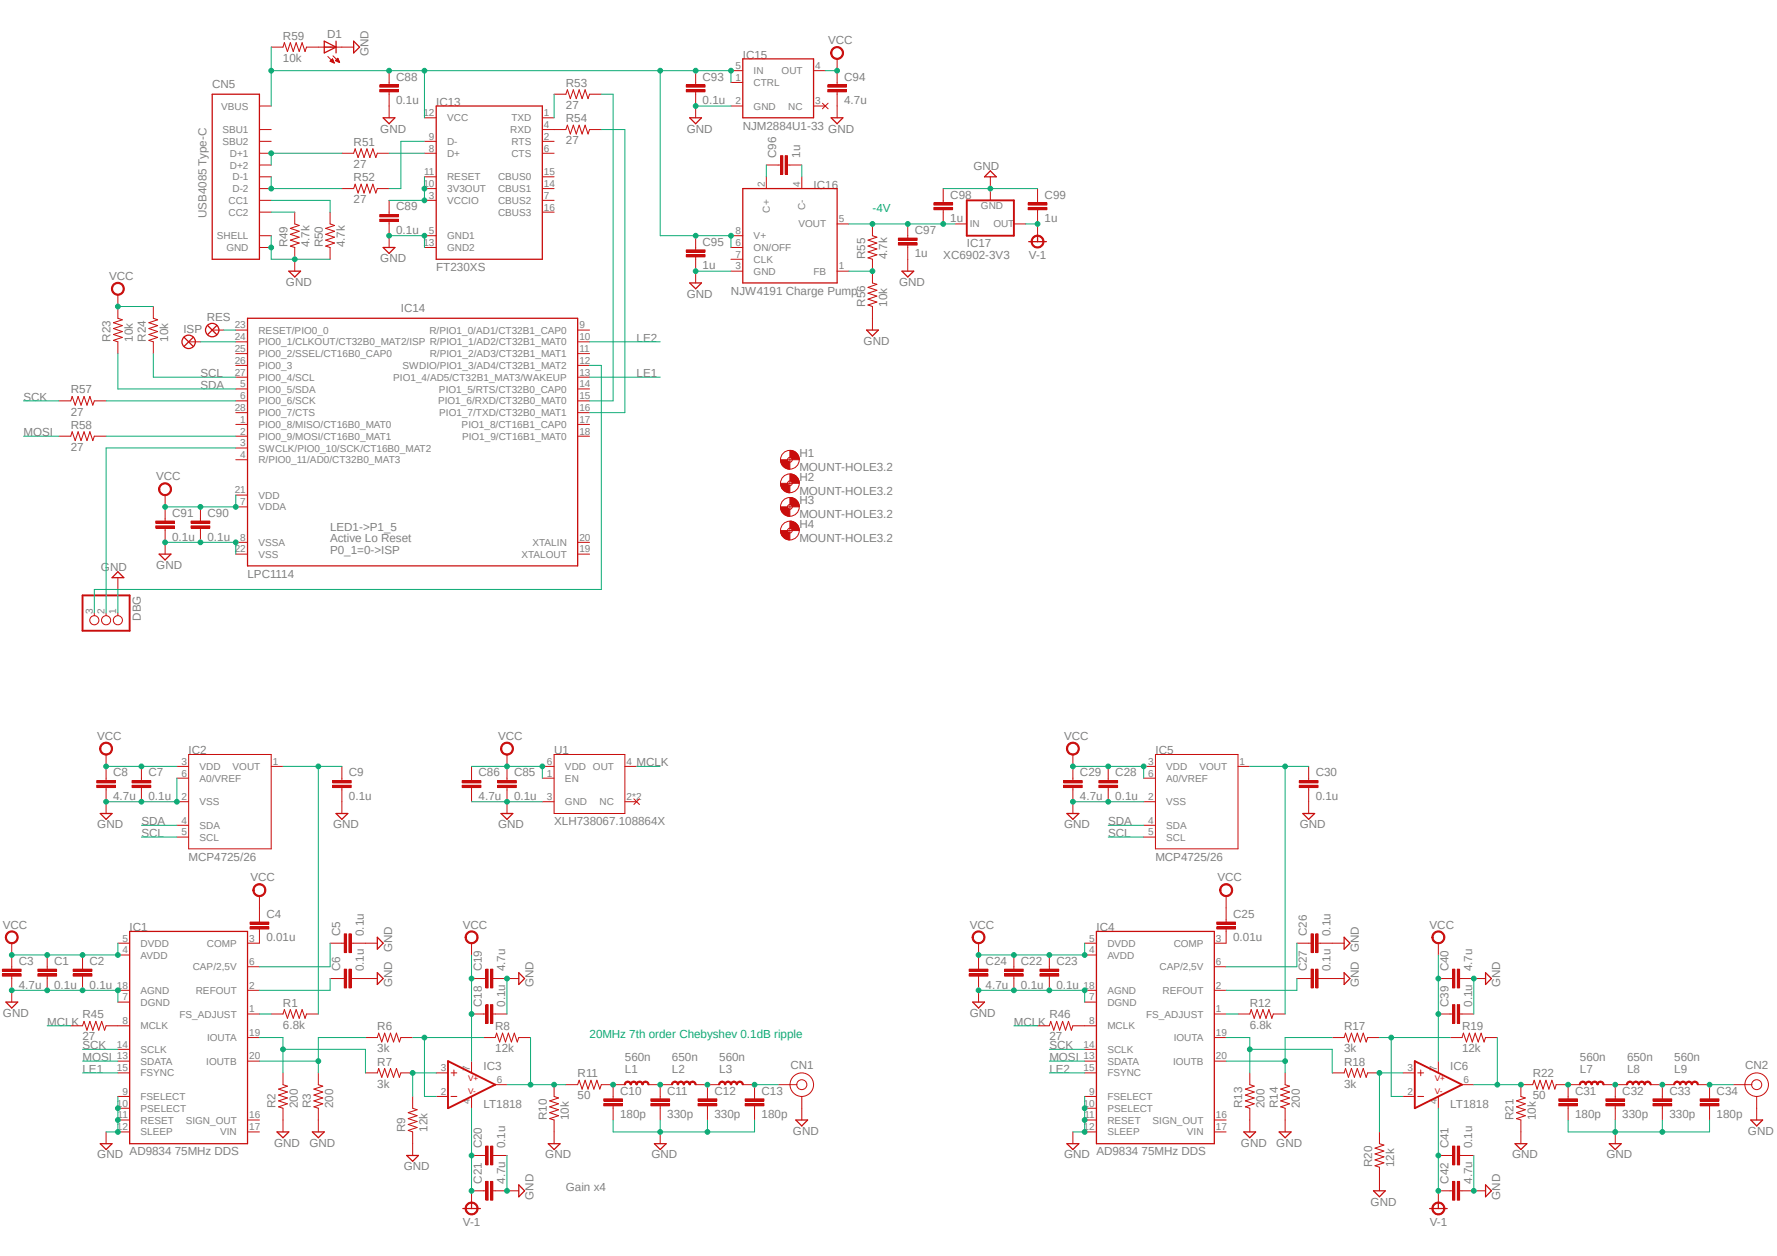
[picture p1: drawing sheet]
<svg xmlns="http://www.w3.org/2000/svg" width="297mm" height="210mm" viewBox="0 0 297 210" stroke-linecap="round" stroke-linejoin="round" font-family="sans-serif">
<defs><g id="words">
<g font-size="1.9" fill="#808080">
<text x="47.3" y="6.6">R59</text>
<text x="47.3" y="10.3">10k</text>
<text x="54.7" y="6.3">D1</text>
<text x="61.6" y="9.4" transform="rotate(-90 61.6 9.4)">GND</text>
<text x="124.2" y="9.8">IC15</text>
<text x="138.4" y="7.4">VCC</text>
<text x="35.5" y="14.8">CN5</text>
<text x="66.2" y="17.4">0.1u</text>
<text x="66.2" y="13.5">C88</text>
<text x="72.9" y="17.7">IC13</text>
<text x="94.6" y="14.5">R53</text>
<text x="117.5" y="17.4">0.1u</text>
<text x="117.5" y="13.5">C93</text>
<text x="141.1" y="13.5">C94</text>
<text x="141.1" y="17.4">4.7u</text>
<text x="63.6" y="22.2">GND</text>
<text x="94.6" y="20.4">R54</text>
<text x="94.6" y="18.2">27</text>
<text x="114.8" y="22.2">GND</text>
<text x="124.2" y="21.7">NJM2884U1-33</text>
<text x="138.4" y="22.2">GND</text>
<text x="59.1" y="28.1">27</text>
<text x="59.1" y="24.4">R51</text>
<text x="94.6" y="24.1">27</text>
<text x="129.8" y="26.4" transform="rotate(-90 129.8 26.4)">C96</text>
<text x="133.7" y="26.4" transform="rotate(-90 133.7 26.4)">1u</text>
<text x="162.7" y="28.4">GND</text>
<text x="59.1" y="34">27</text>
<text x="59.1" y="30.3">R52</text>
<text x="66.2" y="35.2">C89</text>
<text x="136" y="31.5">IC16</text>
<text x="158.9" y="33.2">C98</text>
<text x="174.6" y="33.2">C99</text>
<text x="34.5" y="36.5" transform="rotate(-90 34.5 36.5)">USB4085 Type-C</text>
<text x="48" y="41.4" transform="rotate(-90 48 41.4)">R49</text>
<text x="51.7" y="41.4" transform="rotate(-90 51.7 41.4)">4.7k</text>
<text x="54" y="41.4" transform="rotate(-90 54 41.4)">R50</text>
<text x="57.7" y="41.4" transform="rotate(-90 57.7 41.4)">4.7k</text>
<text x="66.2" y="39.1">0.1u</text>
<text x="117.5" y="41.1">C95</text>
<text x="152.9" y="39.1">C97</text>
<text x="158.9" y="37.1">1u</text>
<text x="161.6" y="41.4">IC17</text>
<text x="174.6" y="37.1">1u</text>
<text x="18.2" y="46.8">VCC</text>
<text x="47.8" y="47.8">GND</text>
<text x="63.6" y="43.8">GND</text>
<text x="72.9" y="45.3">FT230XS</text>
<text x="117.5" y="45">1u</text>
<text x="144.6" y="43.3" transform="rotate(-90 144.6 43.3)">R55</text>
<text x="148.3" y="43.3" transform="rotate(-90 148.3 43.3)">4.7k</text>
<text x="150.3" y="47.8">GND</text>
<text x="152.9" y="43">1u</text>
<text x="157.7" y="43.3">XC6902-3V3</text>
<text x="172" y="43.2">V-1</text>
<text x="34.6" y="53.7">RES</text>
<text x="67" y="52.2">IC14</text>
<text x="114.8" y="49.7">GND</text>
<text x="122.2" y="49.3">NJW4191 Charge Pump</text>
<text x="144.6" y="51.2" transform="rotate(-90 144.6 51.2)">R56</text>
<text x="148.3" y="51.2" transform="rotate(-90 148.3 51.2)">10k</text>
<text x="18.5" y="57.1" transform="rotate(-90 18.5 57.1)">R23</text>
<text x="22.2" y="57.1" transform="rotate(-90 22.2 57.1)">10k</text>
<text x="24.4" y="57.1" transform="rotate(-90 24.4 57.1)">R24</text>
<text x="28.1" y="57.1" transform="rotate(-90 28.1 57.1)">10k</text>
<text x="30.6" y="55.7">ISP</text>
<text x="106.4" y="57.1">LE2</text>
<text x="144.4" y="57.6">GND</text>
<text x="11.8" y="65.7">R57</text>
<text x="33.5" y="63">SCL</text>
<text x="33.5" y="65">SDA</text>
<text x="106.4" y="63">LE1</text>
<text x="3.9" y="67">SCK</text>
<text x="11.8" y="71.7">R58</text>
<text x="11.8" y="69.4">27</text>
<text x="3.9" y="72.9">MOSI</text>
<text x="11.8" y="75.4">27</text>
<text x="133.6" y="76.4">H1</text>
<text x="26.1" y="80.3">VCC</text>
<text x="133.6" y="78.7">MOUNT-HOLE3.2</text>
<text x="133.6" y="82.7">MOUNT-HOLE3.2</text>
<text x="133.6" y="80.3">H2</text>
<text x="28.8" y="86.4">C91</text>
<text x="34.7" y="86.4">C90</text>
<text x="55.2" y="88.7">LED1-&gt;P1_5</text>
<text x="133.6" y="86.6">MOUNT-HOLE3.2</text>
<text x="133.6" y="84.3">H3</text>
<text x="133.6" y="88.2">H4</text>
<text x="16.9" y="95.5">GND</text>
<text x="26.1" y="95.1">GND</text>
<text x="28.8" y="90.3">0.1u</text>
<text x="34.7" y="90.3">0.1u</text>
<text x="55.2" y="90.6">Active Lo Reset</text>
<text x="55.2" y="92.6">P0_1=0-&gt;ISP</text>
<text x="133.6" y="90.6">MOUNT-HOLE3.2</text>
<text x="41.4" y="96.5">LPC1114</text>
<text x="23.6" y="103.7" transform="rotate(-90 23.6 103.7)">DBG</text>
<text x="16.3" y="123.6">VCC</text>
<text x="83.3" y="123.6">VCC</text>
<text x="177.9" y="123.6">VCC</text>
<text x="18.9" y="129.8">C8</text>
<text x="24.8" y="129.8">C7</text>
<text x="31.5" y="126.1">IC2</text>
<text x="58.3" y="129.8">C9</text>
<text x="80" y="129.8">C86</text>
<text x="85.9" y="129.8">C85</text>
<text x="92.6" y="126.1">U1</text>
<text x="106.4" y="128.1">MCLK</text>
<text x="180.5" y="129.8">C29</text>
<text x="186.4" y="129.8">C28</text>
<text x="193.1" y="126.1">IC5</text>
<text x="219.9" y="129.8">C30</text>
<text x="18.9" y="133.7">4.7u</text>
<text x="23.6" y="137.9">SDA</text>
<text x="24.8" y="133.7">0.1u</text>
<text x="58.3" y="133.7">0.1u</text>
<text x="80" y="133.7">4.7u</text>
<text x="85.9" y="133.7">0.1u</text>
<text x="92.6" y="137.9">XLH738067.108864X</text>
<text x="180.5" y="133.7">4.7u</text>
<text x="185.2" y="137.9">SDA</text>
<text x="186.4" y="133.7">0.1u</text>
<text x="219.9" y="133.7">0.1u</text>
<text x="16.3" y="138.4">GND</text>
<text x="23.6" y="139.9">SCL</text>
<text x="31.5" y="143.8">MCP4725/26</text>
<text x="55.7" y="138.4">GND</text>
<text x="83.3" y="138.4">GND</text>
<text x="177.9" y="138.4">GND</text>
<text x="185.2" y="139.9">SCL</text>
<text x="193.1" y="143.8">MCP4725/26</text>
<text x="217.3" y="138.4">GND</text>
<text x="41.9" y="147.3">VCC</text>
<text x="203.5" y="147.3">VCC</text>
<text x=".5" y="155.2">VCC</text>
<text x="21.7" y="155.7">IC1</text>
<text x="44.5" y="153.4">C4</text>
<text x="77.4" y="155.2">VCC</text>
<text x="162.1" y="155.2">VCC</text>
<text x="183.3" y="155.7">IC4</text>
<text x="206.1" y="153.4">C25</text>
<text x="239" y="155.2">VCC</text>
<text x="3.2" y="161.3">C3</text>
<text x="9.1" y="161.3">C1</text>
<text x="15" y="161.3">C2</text>
<text x="44.5" y="157.3">0.01u</text>
<text x="56.9" y="156.4" transform="rotate(-90 56.9 156.4)">C5</text>
<text x="60.8" y="156.4" transform="rotate(-90 60.8 156.4)">0.1u</text>
<text x="65.5" y="159.1" transform="rotate(-90 65.5 159.1)">GND</text>
<text x="164.8" y="161.3">C24</text>
<text x="170.7" y="161.3">C22</text>
<text x="176.6" y="161.3">C23</text>
<text x="206.1" y="157.3">0.01u</text>
<text x="218.5" y="156.4" transform="rotate(-90 218.5 156.4)">C26</text>
<text x="222.4" y="156.4" transform="rotate(-90 222.4 156.4)">0.1u</text>
<text x="227.1" y="159.1" transform="rotate(-90 227.1 159.1)">GND</text>
<text x="3.2" y="165.2">4.7u</text>
<text x="9.1" y="165.2">0.1u</text>
<text x="15" y="165.2">0.1u</text>
<text x="56.9" y="162.3" transform="rotate(-90 56.9 162.3)">C6</text>
<text x="60.8" y="162.3" transform="rotate(-90 60.8 162.3)">0.1u</text>
<text x="65.5" y="165" transform="rotate(-90 65.5 165)">GND</text>
<text x="80.5" y="162.3" transform="rotate(-90 80.5 162.3)">C19</text>
<text x="84.5" y="162.3" transform="rotate(-90 84.5 162.3)">4.7u</text>
<text x="89.2" y="165" transform="rotate(-90 89.2 165)">GND</text>
<text x="164.8" y="165.2">4.7u</text>
<text x="170.7" y="165.2">0.1u</text>
<text x="176.6" y="165.2">0.1u</text>
<text x="218.5" y="162.3" transform="rotate(-90 218.5 162.3)">C27</text>
<text x="222.4" y="162.3" transform="rotate(-90 222.4 162.3)">0.1u</text>
<text x="227.1" y="165" transform="rotate(-90 227.1 165)">GND</text>
<text x="242.1" y="162.3" transform="rotate(-90 242.1 162.3)">C40</text>
<text x="246.1" y="162.3" transform="rotate(-90 246.1 162.3)">4.7u</text>
<text x="250.8" y="165" transform="rotate(-90 250.8 165)">GND</text>
<text x=".5" y="169.9">GND</text>
<text x="7.9" y="171.4">MCLK</text>
<text x="13.8" y="173.9">27</text>
<text x="13.8" y="170.2">R45</text>
<text x="47.3" y="168.2">R1</text>
<text x="47.3" y="171.9">6.8k</text>
<text x="63.1" y="172.2">R6</text>
<text x="80.5" y="168.3" transform="rotate(-90 80.5 168.3)">C18</text>
<text x="82.8" y="172.2">R8</text>
<text x="84.5" y="168.3" transform="rotate(-90 84.5 168.3)">0.1u</text>
<text x="162.1" y="169.9">GND</text>
<text x="169.5" y="171.4">MCLK</text>
<text x="175.4" y="170.2">R46</text>
<text x="175.4" y="173.9">27</text>
<text x="208.9" y="168.2">R12</text>
<text x="208.9" y="171.9">6.8k</text>
<text x="224.7" y="172.2">R17</text>
<text x="242.1" y="168.3" transform="rotate(-90 242.1 168.3)">C39</text>
<text x="244.4" y="172.2">R19</text>
<text x="246.1" y="168.3" transform="rotate(-90 246.1 168.3)">0.1u</text>
<text x="13.8" y="179.3">LE1</text>
<text x="13.8" y="177.3">MOSI</text>
<text x="13.8" y="175.4">SCK</text>
<text x="63.1" y="178.1">R7</text>
<text x="63.1" y="175.9">3k</text>
<text x="80.8" y="178.8">IC3</text>
<text x="82.8" y="175.9">12k</text>
<text x="104.5" y="177.3">560n</text>
<text x="104.5" y="179.3">L1</text>
<text x="112.3" y="177.3">650n</text>
<text x="112.3" y="179.3">L2</text>
<text x="120.2" y="177.3">560n</text>
<text x="120.2" y="179.3">L3</text>
<text x="132.1" y="178.7">CN1</text>
<text x="175.4" y="179.3">LE2</text>
<text x="175.4" y="175.4">SCK</text>
<text x="175.4" y="177.3">MOSI</text>
<text x="224.7" y="178.1">R18</text>
<text x="224.7" y="175.9">3k</text>
<text x="242.4" y="178.8">IC6</text>
<text x="244.4" y="175.9">12k</text>
<text x="264.1" y="177.3">560n</text>
<text x="264.1" y="179.3">L7</text>
<text x="272" y="179.3">L8</text>
<text x="272" y="177.3">650n</text>
<text x="279.9" y="179.3">L9</text>
<text x="279.9" y="177.3">560n</text>
<text x="291.7" y="178.7">CN2</text>
<text x="46.1" y="185.2" transform="rotate(-90 46.1 185.2)">R2</text>
<text x="49.8" y="185.2" transform="rotate(-90 49.8 185.2)">200</text>
<text x="52" y="185.2" transform="rotate(-90 52 185.2)">R3</text>
<text x="55.7" y="185.2" transform="rotate(-90 55.7 185.2)">200</text>
<text x="63.1" y="181.8">3k</text>
<text x="80.8" y="185.2">LT1818</text>
<text x="96.6" y="183.7">50</text>
<text x="96.6" y="180">R11</text>
<text x="103.7" y="182.9">C10</text>
<text x="111.5" y="182.9">C11</text>
<text x="119.4" y="182.9">C12</text>
<text x="127.3" y="182.9">C13</text>
<text x="207.7" y="185.2" transform="rotate(-90 207.7 185.2)">R13</text>
<text x="211.4" y="185.2" transform="rotate(-90 211.4 185.2)">200</text>
<text x="213.6" y="185.2" transform="rotate(-90 213.6 185.2)">R14</text>
<text x="217.3" y="185.2" transform="rotate(-90 217.3 185.2)">200</text>
<text x="224.7" y="181.8">3k</text>
<text x="242.4" y="185.2">LT1818</text>
<text x="256.2" y="183.7">50</text>
<text x="256.2" y="180">R22</text>
<text x="263.3" y="182.9">C31</text>
<text x="271.2" y="182.9">C32</text>
<text x="279.1" y="182.9">C33</text>
<text x="287" y="182.9">C34</text>
<text x="45.8" y="191.6">GND</text>
<text x="51.7" y="191.6">GND</text>
<text x="67.8" y="189.2" transform="rotate(-90 67.8 189.2)">R9</text>
<text x="71.4" y="189.2" transform="rotate(-90 71.4 189.2)">12k</text>
<text x="80.5" y="191.9" transform="rotate(-90 80.5 191.9)">C20</text>
<text x="84.5" y="191.9" transform="rotate(-90 84.5 191.9)">0.1u</text>
<text x="91.4" y="187.2" transform="rotate(-90 91.4 187.2)">R10</text>
<text x="95.1" y="187.2" transform="rotate(-90 95.1 187.2)">10k</text>
<text x="103.7" y="186.9">180p</text>
<text x="111.5" y="186.9">330p</text>
<text x="119.4" y="186.9">330p</text>
<text x="127.3" y="186.9">180p</text>
<text x="132.5" y="189.7">GND</text>
<text x="207.4" y="191.6">GND</text>
<text x="213.3" y="191.6">GND</text>
<text x="242.1" y="191.9" transform="rotate(-90 242.1 191.9)">C41</text>
<text x="246.1" y="191.9" transform="rotate(-90 246.1 191.9)">0.1u</text>
<text x="253" y="187.2" transform="rotate(-90 253 187.2)">R21</text>
<text x="256.7" y="187.2" transform="rotate(-90 256.7 187.2)">10k</text>
<text x="263.3" y="186.9">180p</text>
<text x="271.2" y="186.9">330p</text>
<text x="279.1" y="186.9">330p</text>
<text x="287" y="186.9">180p</text>
<text x="292.2" y="189.7">GND</text>
<text x="16.3" y="193.6">GND AD9834 75MHz DDS</text>
<text x="67.5" y="195.6">GND</text>
<text x="80.5" y="197.8" transform="rotate(-90 80.5 197.8)">C21</text>
<text x="84.5" y="197.8" transform="rotate(-90 84.5 197.8)">4.7u</text>
<text x="91.1" y="193.6">GND</text>
<text x="108.9" y="193.6">GND</text>
<text x="177.9" y="193.6">GND</text>
<text x="183.3" y="193.1">AD9834 75MHz DDS</text>
<text x="229.4" y="195.1" transform="rotate(-90 229.4 195.1)">R20</text>
<text x="233" y="195.1" transform="rotate(-90 233 195.1)">12k</text>
<text x="242.1" y="197.8" transform="rotate(-90 242.1 197.8)">C42</text>
<text x="246.1" y="197.8" transform="rotate(-90 246.1 197.8)">4.7u</text>
<text x="252.7" y="193.6">GND</text>
<text x="268.5" y="193.6">GND</text>
<text x="89.2" y="200.5" transform="rotate(-90 89.2 200.5)">GND</text>
<text x="94.6" y="199">Gain x4</text>
<text x="229.1" y="201.5">GND</text>
<text x="250.8" y="200.5" transform="rotate(-90 250.8 200.5)">GND</text>
<text x="77.4" y="204.8">V-1</text>
<text x="239" y="204.8">V-1</text>
</g>
<g font-size="1.9" fill="#0dab76">
<text x="145.8" y="35.5">-4V</text>
<text x="98.5" y="173.4">20MHz 7th order Chebyshev 0.1dB ripple</text>
</g>
<g font-size="1.7" fill="#808080">
<text x="123" y="11.5">5</text>
<text x="136.3" y="11.5">4</text>
<text x="123" y="17.4">2</text>
<text x="123" y="13.5">1</text>
<text x="126" y="12.4">IN</text>
<text x="126" y="14.4">CTRL</text>
<text x="130.7" y="12.4">OUT</text>
<text x="136.3" y="17.4">3</text>
<text x="37" y="18.3">VBUS</text>
<text x="37.2" y="22.2">SBU1</text>
<text x="70.8" y="19.4">12</text>
<text x="71.7" y="23.3">9</text>
<text x="74.7" y="20.3">VCC</text>
<text x="85.3" y="22.2">RXD</text>
<text x="85.5" y="20.3">TXD</text>
<text x="90.9" y="19.4">1</text>
<text x="90.9" y="21.4">4</text>
<text x="90.9" y="23.3">2</text>
<text x="126" y="18.3">GND</text>
<text x="131.8" y="18.3">NC</text>
<text x="37.2" y="24.2">SBU2</text>
<text x="38.4" y="26.2">D+1</text>
<text x="38.4" y="28.2">D+2</text>
<text x="70.9" y="29.3">11</text>
<text x="71.7" y="25.3">8</text>
<text x="74.7" y="26.2">D+</text>
<text x="74.7" y="24.2">D-</text>
<text x="85.5" y="26.2">CTS</text>
<text x="85.5" y="24.2">RTS</text>
<text x="90.9" y="25.3">6</text>
<text x="90.9" y="29.3">15</text>
<text x="38.2" y="34.1">CC1</text>
<text x="38.9" y="30.1">D-1</text>
<text x="38.9" y="32.1">D-2</text>
<text x="70.8" y="31.2">10</text>
<text x="71.7" y="33.2">3</text>
<text x="74.7" y="32.1">3V3OUT</text>
<text x="74.7" y="34.1">VCCIO</text>
<text x="74.7" y="30.1">RESET</text>
<text x="83.2" y="30.1">CBUS0</text>
<text x="83.2" y="32.1">CBUS1</text>
<text x="83.2" y="34.1">CBUS2</text>
<text x="90.9" y="31.2">14</text>
<text x="90.9" y="33.2">7</text>
<text x="90.9" y="35.2">16</text>
<text x="127.8" y="31.2" transform="rotate(-90 127.8 31.2)">2</text>
<text x="128.7" y="35.5" transform="rotate(-90 128.7 35.5)">C+</text>
<text x="133.7" y="31.2" transform="rotate(-90 133.7 31.2)">4</text>
<text x="134.6" y="35.1" transform="rotate(-90 134.6 35.1)">C-</text>
<text x="164" y="34.9">GND</text>
<text x="36.2" y="40">SHELL</text>
<text x="37.8" y="42">GND</text>
<text x="38.2" y="36">CC2</text>
<text x="70.8" y="41.1">13</text>
<text x="71.7" y="39.1">5</text>
<text x="74.7" y="40">GND1</text>
<text x="74.7" y="42">GND2</text>
<text x="83.2" y="36">CBUS3</text>
<text x="123" y="41.1">6</text>
<text x="123" y="39.1">8</text>
<text x="126" y="42">ON/OFF</text>
<text x="126" y="40">V+</text>
<text x="133.5" y="38">VOUT</text>
<text x="140.2" y="37.1">5</text>
<text x="162.1" y="37.9">IN</text>
<text x="166" y="37.9">OUT</text>
<text x="123" y="45">3</text>
<text x="123" y="43.1">7</text>
<text x="126" y="45.9">GND</text>
<text x="126" y="43.9">CLK</text>
<text x="136" y="45.9">FB</text>
<text x="140.2" y="45">1</text>
<text x="39.2" y="58.8">25</text>
<text x="39.2" y="54.9">23</text>
<text x="39.2" y="56.9">24</text>
<text x="43.2" y="59.7">PIO0_2/SSEL/CT16B0_CAP0</text>
<text x="43.2" y="55.8">RESET/PIO0_0</text>
<text x="43.2" y="57.7">PIO0_1/CLKOUT/CT32B0_MAT2/ISP R/PIO1_1/AD2/CT32B1_MAT0</text>
<text x="71.8" y="55.8">R/PIO1_0/AD1/CT32B1_CAP0</text>
<text x="71.8" y="59.7">R/PIO1_2/AD3/CT32B1_MAT1</text>
<text x="96.9" y="54.9">9</text>
<text x="96.9" y="56.9">10</text>
<text x="96.9" y="58.8">11</text>
<text x="39.2" y="60.8">26</text>
<text x="39.2" y="62.8">27</text>
<text x="40.2" y="64.7">5</text>
<text x="43.2" y="61.7">PIO0_3</text>
<text x="43.2" y="63.6">PIO0_4/SCL</text>
<text x="43.2" y="65.6">PIO0_5/SDA</text>
<text x="65.7" y="63.6">PIO1_4/AD5/CT32B1_MAT3/WAKEUP</text>
<text x="67.3" y="61.7">SWDIO/PIO1_3/AD4/CT32B1_MAT2</text>
<text x="73.4" y="65.6">PIO1_5/RTS/CT32B0_CAP0</text>
<text x="96.9" y="60.8">12</text>
<text x="96.9" y="62.8">13</text>
<text x="96.9" y="64.7">14</text>
<text x="39.2" y="68.7">28</text>
<text x="40.2" y="66.7">6</text>
<text x="40.2" y="70.7">1</text>
<text x="43.2" y="67.6">PIO0_6/SCK</text>
<text x="43.2" y="69.6">PIO0_7/CTS</text>
<text x="43.2" y="71.5">PIO0_8/MISO/CT16B0_MAT0</text>
<text x="73.2" y="67.6">PIO1_6/RXD/CT32B0_MAT0</text>
<text x="73.4" y="69.6">PIO1_7/TXD/CT32B0_MAT1</text>
<text x="77.2" y="71.5">PIO1_8/CT16B1_CAP0</text>
<text x="96.9" y="70.7">17</text>
<text x="96.9" y="66.7">15</text>
<text x="96.9" y="68.7">16</text>
<text x="40.2" y="72.6">2</text>
<text x="40.2" y="74.6">3</text>
<text x="40.2" y="76.6">4</text>
<text x="43.2" y="73.5">PIO0_9/MOSI/CT16B0_MAT1</text>
<text x="43.2" y="75.5">SWCLK/PIO0_10/SCK/CT16B0_MAT2</text>
<text x="43.2" y="77.4">R/PIO0_11/AD0/CT32B0_MAT3</text>
<text x="77.2" y="73.5">PIO1_9/CT16B1_MAT0</text>
<text x="96.9" y="72.6">18</text>
<text x="39.2" y="82.5">21</text>
<text x="43.2" y="83.3">VDD</text>
<text x="40.2" y="84.4">7</text>
<text x="43.2" y="85.3">VDDA</text>
<text x="39.2" y="92.3">22</text>
<text x="40.2" y="90.4">8</text>
<text x="43.2" y="93.2">VSS</text>
<text x="43.2" y="91.2">VSSA</text>
<text x="87.2" y="93.2">XTALOUT</text>
<text x="89" y="91.2">XTALIN</text>
<text x="96.9" y="90.4">20</text>
<text x="96.9" y="92.3">19</text>
<text x="15.5" y="102.6" transform="rotate(-90 15.5 102.6)">3</text>
<text x="17.5" y="102.6" transform="rotate(-90 17.5 102.6)">2</text>
<text x="19.4" y="102.6" transform="rotate(-90 19.4 102.6)">1</text>
<text x="30.3" y="127.8">3</text>
<text x="30.3" y="129.8">6</text>
<text x="33.4" y="128.7">VDD</text>
<text x="33.4" y="130.6">A0/VREF</text>
<text x="38.9" y="128.7">VOUT</text>
<text x="45.6" y="127.8">1</text>
<text x="91.4" y="127.8">6</text>
<text x="91.4" y="129.8">1</text>
<text x="94.4" y="128.7">VDD OUT</text>
<text x="94.4" y="130.6">EN</text>
<text x="104.7" y="127.8">4</text>
<text x="191.9" y="127.8">3</text>
<text x="191.9" y="129.8">6</text>
<text x="194.9" y="128.7">VDD</text>
<text x="194.9" y="130.6">A0/VREF</text>
<text x="200.5" y="128.7">VOUT</text>
<text x="207.2" y="127.8">1</text>
<text x="30.3" y="133.7">2</text>
<text x="30.3" y="137.6">4</text>
<text x="33.4" y="134.6">VSS</text>
<text x="91.4" y="133.7">3</text>
<text x="94.4" y="134.6">GND</text>
<text x="100.2" y="134.6">NC</text>
<text x="104.7" y="133.7">2*2</text>
<text x="191.9" y="133.7">2</text>
<text x="191.9" y="137.6">4</text>
<text x="194.9" y="134.6">VSS</text>
<text x="30.3" y="139.6">5</text>
<text x="33.4" y="138.5">SDA</text>
<text x="33.4" y="140.5">SCL</text>
<text x="191.9" y="139.6">5</text>
<text x="194.9" y="138.5">SDA</text>
<text x="194.9" y="140.5">SCL</text>
<text x="20.5" y="157.4">5</text>
<text x="20.5" y="159.3">4</text>
<text x="23.5" y="158.2">DVDD</text>
<text x="23.5" y="160.2">AVDD</text>
<text x="34.6" y="158.2">COMP</text>
<text x="41.7" y="157.4">3</text>
<text x="41.7" y="161.3">6</text>
<text x="182.1" y="157.4">5</text>
<text x="182.1" y="159.3">4</text>
<text x="185.1" y="158.2">DVDD</text>
<text x="185.1" y="160.2">AVDD</text>
<text x="196.2" y="158.2">COMP</text>
<text x="203.3" y="157.4">3</text>
<text x="203.3" y="161.3">6</text>
<text x="19.5" y="165.2">18</text>
<text x="20.5" y="167.2">7</text>
<text x="23.5" y="166.1">AGND</text>
<text x="32.2" y="162.2">CAP/2,5V</text>
<text x="32.7" y="166.1">REFOUT</text>
<text x="41.7" y="165.2">2</text>
<text x="181.1" y="165.2">18</text>
<text x="182.1" y="167.2">7</text>
<text x="185.1" y="166.1">AGND</text>
<text x="193.8" y="162.2">CAP/2,5V</text>
<text x="194.3" y="166.1">REFOUT</text>
<text x="203.3" y="165.2">2</text>
<text x="20.5" y="171.2">8</text>
<text x="23.5" y="168.1">DGND</text>
<text x="23.5" y="172">MCLK</text>
<text x="30" y="170.1">FS_ADJUST</text>
<text x="34.6" y="174">IOUTA</text>
<text x="41.7" y="173.1">19</text>
<text x="41.7" y="169.2">1</text>
<text x="182.1" y="171.2">8</text>
<text x="185.1" y="168.1">DGND</text>
<text x="185.1" y="172">MCLK</text>
<text x="191.6" y="170.1">FS_ADJUST</text>
<text x="196.2" y="174">IOUTA</text>
<text x="203.3" y="173.1">19</text>
<text x="203.3" y="169.2">1</text>
<text x="19.5" y="175.1">14</text>
<text x="19.5" y="177.1">13</text>
<text x="19.5" y="179">15</text>
<text x="23.5" y="176">SCLK</text>
<text x="23.5" y="177.9">SDATA</text>
<text x="23.5" y="179.9">FSYNC</text>
<text x="34.5" y="177.9">IOUTB</text>
<text x="41.7" y="177.1">20</text>
<text x="73.7" y="179">3</text>
<text x="78.5" y="179" transform="rotate(-90 78.5 179)">7</text>
<text x="181.1" y="175.1">14</text>
<text x="181.1" y="177.1">13</text>
<text x="181.1" y="179">15</text>
<text x="185.1" y="176">SCLK</text>
<text x="185.1" y="177.9">SDATA</text>
<text x="185.1" y="179.9">FSYNC</text>
<text x="196.1" y="177.9">IOUTB</text>
<text x="203.3" y="177.1">20</text>
<text x="235.3" y="179">3</text>
<text x="240.2" y="179" transform="rotate(-90 240.2 179)">7</text>
<text x="19.5" y="184.9">10</text>
<text x="20.5" y="183">9</text>
<text x="23.5" y="185.8">PSELECT</text>
<text x="23.5" y="183.8">FSELECT</text>
<text x="73.7" y="183">2</text>
<text x="78.5" y="184.4" transform="rotate(-90 78.5 184.4)">4</text>
<text x="83.1" y="181">6</text>
<text x="181.1" y="184.9">10</text>
<text x="182.1" y="183">9</text>
<text x="185.1" y="185.8">PSELECT</text>
<text x="185.1" y="183.8">FSELECT</text>
<text x="235.3" y="183">2</text>
<text x="240.2" y="184.4" transform="rotate(-90 240.2 184.4)">4</text>
<text x="244.7" y="181">6</text>
<text x="19.5" y="188.9">12</text>
<text x="19.7" y="186.9">11</text>
<text x="23.5" y="189.7">SLEEP</text>
<text x="23.5" y="187.8">RESET</text>
<text x="31" y="187.8">SIGN_OUT</text>
<text x="36.8" y="189.8">VIN</text>
<text x="41.7" y="186.9">16</text>
<text x="41.7" y="188.9">17</text>
<text x="181.1" y="188.9">12</text>
<text x="181.3" y="186.9">11</text>
<text x="185.1" y="189.7">SLEEP</text>
<text x="185.1" y="187.8">RESET</text>
<text x="192.7" y="187.8">SIGN_OUT</text>
<text x="198.4" y="189.8">VIN</text>
<text x="203.3" y="186.9">16</text>
<text x="203.3" y="188.9">17</text>
</g>
<g font-size="1.4" fill="#c90d0c">
<text x="78.2" y="180.7">V+</text>
<text x="78.2" y="182.9">V-</text>
<text x="239.8" y="180.7">V+</text>
<text x="239.8" y="182.9">V-</text>
</g>
</g></defs>
<path d="M0 4.4l297 201.1M297 4.4l-297 201.1" fill="none" stroke="#fff" stroke-width=".17"/>
<path d="M21.7 155.7h19.7v35.4h-19.7zM1 167.5h2l-1 1z" fill="none" stroke="#c90d0c" stroke-width=".21"/>
<g fill="none" stroke="#c90d0c" stroke-width=".17">
<path d="M2 159.6v2.4M7.9 159.6v2.4M13.8 159.6v2.4M19.7 157.6h2M19.7 159.6h2M41.4 157.6h2M.4 162.8h3.1v.3h-3.1zM.4 162h3.1v.3h-3.1zM2 163.2v4.3M6.3 162.8h3.2v.3h-3.2zM6.3 162h3.2v.3h-3.2zM7.9 163.2v2.3"/>
<path d="M12.2 162.8h3.2v.3h-3.2zM12.2 162h3.2v.3h-3.2zM13.8 163.2v2.3M19.7 167.5h2M19.7 165.5h2M19.7 175.4h2M19.7 177.3h2M19.7 171.4h2M19.7 179.3h2M41.4 165.5h2M41.4 177.3h2M41.4 173.4h2"/>
<path d="M41.4 169.5h2M41.4 161.6h2M45.3 169.5h2l.2-.8 .5 1.5 .5-1.5 .5 1.5 .5-1.5 .5 1.5 .5-1.5 .5 1.5 .2-.7h2M19.7 189.2h2M19.7 185.2h2M19.7 187.2h2M19.7 183.2h2M41.4 189.2h2M41.4 187.2h2"/>
</g>
<path d="M.4 162.9h3.1M.4 162.2h3.1M6.3 162.9h3.2M6.3 162.2h3.2M12.2 162.9h3.2M12.2 162.2h3.2" fill="none" stroke="#c90d0c" stroke-width=".38"/>
<path d="M1.3 155.8a1.08 1.08 0 0 1 1.6 .4 1.08 1.08 0 0 1-.7 1.5 1.08 1.08 0 0 1-1.3-1.1h.2a.88 .88 0 0 1 1.2-.8 .88 .88 0 0 1 .3 1.5 .88 .88 0 0 1-1.5-.4v-.3h-.2l.2-.5z" fill-rule="evenodd" fill="#c90d0c"/>
<path d="M1.3 155.8a1.08 1.08 0 0 1 1.6 .4 1.08 1.08 0 0 1-.7 1.5 1.08 1.08 0 0 1-1.3-1.1h.2a.88 .88 0 0 1 1.2-.8 .88 .88 0 0 1 .3 1.5 .88 .88 0 0 1-1.5-.4v-.3h-.2l.2-.5zM2 157.6v2M41.8 154.9h3.1v.4h-3.1zM41.8 154.1h3.1v.4h-3.1zM43.4 151.7v2.4M43.4 155.3v2.3M17.7 189.2v1.9" fill="none" stroke="#c90d0c" stroke-width=".17"/>
<path d="M16.8 191.1h1.9l-1 1z" fill="none" stroke="#c90d0c" stroke-width=".21"/>
<path d="M41.8 155.1h3.1M41.8 154.3h3.1" fill="none" stroke="#c90d0c" stroke-width=".38"/>
<path d="M42.6 147.9a1.09 1.09 0 0 1 1.7 .4 1.09 1.09 0 0 1-.7 1.5 1.09 1.09 0 0 1-1.3-1h.2a.9 .9 0 0 1 1.3-.8 .9 .9 0 0 1 .1 1.5 .9 .9 0 0 1-1.4-.5v-.2h-.2l.1-.6z" fill-rule="evenodd" fill="#c90d0c"/>
<g fill="none" stroke="#c90d0c" stroke-width=".17">
<path d="M16.2 131.2h3.1v.4h-3.1zM16.2 130.5h3.1v.3h-3.1zM17.7 128.1v2.3M17.7 131.6v2.4M22.1 131.2h3.1v.4h-3.1zM22.1 130.5h3.1v.3h-3.1zM23.6 128.1v2.3M23.6 131.6v2.4M42.6 147.9a1.09 1.09 0 0 1 1.7 .4 1.09 1.09 0 0 1-.7 1.5 1.09 1.09 0 0 1-1.3-1h.2a.9 .9 0 0 1 1.3-.8 .9 .9 0 0 1 .1 1.5 .9 .9 0 0 1-1.4-.5v-.2h-.2l.1-.6zM43.4 149.8v1.9M55.2 157.6h2.3M57.5 156.1h.4v3.1h-.4z"/>
<path d="M58.3 156.1h.4v3.1h-.4zM58.7 157.6h4.4M55.2 163.5h2.3M57.5 162h.4v3.1h-.4zM58.3 162h.4v3.1h-.4zM58.7 163.5h4.4"/>
</g>
<path d="M16.2 131.4h3.1M16.2 130.6h3.1M22.1 131.4h3.1M22.1 130.6h3.1M57.7 156.1v3.1M58.5 156.1v3.1M57.7 162v3.1M58.5 162v3.1" fill="none" stroke="#c90d0c" stroke-width=".38"/>
<path d="M63.1 156.6l.9 1-.9 1zM63.1 162.6l.9 .9-.9 1z" fill="none" stroke="#c90d0c" stroke-width=".21"/>
<path d="M17 124.3a1.08 1.08 0 0 1 1.7 .3 1.08 1.08 0 0 1-.7 1.6 1.08 1.08 0 0 1-1.3-1.1h.1a.88 .88 0 0 1 1.3-.8 .88 .88 0 0 1 .2 1.5 .88 .88 0 0 1-1.4-.4l-.1-.3h-.1v-.3z" fill-rule="evenodd" fill="#c90d0c"/>
<g fill="none" stroke="#c90d0c" stroke-width=".17">
<path d="M17 124.3a1.08 1.08 0 0 1 1.7 .3 1.08 1.08 0 0 1-.7 1.6 1.08 1.08 0 0 1-1.3-1.1h.1a.88 .88 0 0 1 1.3-.8 .88 .88 0 0 1 .2 1.5 .88 .88 0 0 1-1.4-.4l-.1-.3h-.1v-.3zM17.7 126.1v2M17.7 134v2M55.6 131.2h3.1v.4h-3.1zM55.6 130.5h3.1v.3h-3.1zM57.1 128.1v2.3M57.1 131.6v4.4M47.3 179.3v2l.7 .2-1.4 .5 1.4 .5-1.4 .5 1.4 .5-1.4 .5 1.4 .5-1.4 .5 .7 .2v4M53.2 179.3v2l.8 .2-1.5 .5 1.5 .5-1.5 .5 1.5 .5-1.5 .5 1.5 .5-1.5 .5 .7 .2v4M100.9 184.4h3.2v.4h-3.2zM100.9 183.6h3.2v.4h-3.2zM102.5 181.3v2.3"/>
<path d="M102.5 184.8v2.4"/>
</g>
<path d="M16.8 136h1.9l-1 .9zM56.2 136h1.9l-1 .9zM46.3 189.2h2l-1 .9zM52.2 189.2h2l-1 .9z" fill="none" stroke="#c90d0c" stroke-width=".21"/>
<path d="M55.6 131.4h3.1M55.6 130.6h3.1M100.9 184.6h3.2M100.9 183.8h3.2" fill="none" stroke="#c90d0c" stroke-width=".38"/>
<path d="M104.5 180.8l.4-.1v.2l-.2 .1-.1 .3h-.3z" fill-rule="evenodd" fill="#c90d0c"/>
<path d="M104.5 180.8l.4-.1v.2l-.2 .1-.1 .3h-.3z" fill="none" stroke="#c90d0c" stroke-width=".17"/>
<path d="M104.9 180.7l.5 .1 .1 .5h-.2l-.1-.3-.3-.1z" fill-rule="evenodd" fill="#c90d0c"/>
<path d="M102.5 181.3h2M104.9 180.7l.5 .1 .1 .5h-.2l-.1-.3-.3-.1zM108.4 181.3h2" fill="none" stroke="#c90d0c" stroke-width=".17"/>
<path d="M105.5 180.8l.4-.1v.2l-.2 .1-.2 .3h-.2z" fill-rule="evenodd" fill="#c90d0c"/>
<path d="M105.5 180.8l.4-.1v.2l-.2 .1-.2 .3h-.2z" fill="none" stroke="#c90d0c" stroke-width=".17"/>
<path d="M105.9 180.7l.5 .1 .1 .5h-.2l-.1-.3-.3-.1z" fill-rule="evenodd" fill="#c90d0c"/>
<path d="M105.9 180.7l.5 .1 .1 .5h-.2l-.1-.3-.3-.1z" fill="none" stroke="#c90d0c" stroke-width=".17"/>
<path d="M106.5 180.8l.4-.1v.2l-.3 .1-.1 .3h-.2z" fill-rule="evenodd" fill="#c90d0c"/>
<path d="M106.5 180.8l.4-.1v.2l-.3 .1-.1 .3h-.2z" fill="none" stroke="#c90d0c" stroke-width=".17"/>
<path d="M106.9 180.7l.4 .1 .2 .5h-.2l-.1-.3-.3-.1z" fill-rule="evenodd" fill="#c90d0c"/>
<path d="M106.9 180.7l.4 .1 .2 .5h-.2l-.1-.3-.3-.1z" fill="none" stroke="#c90d0c" stroke-width=".17"/>
<path d="M107.5 180.8l.4-.1v.2l-.3 .1-.1 .3h-.2z" fill-rule="evenodd" fill="#c90d0c"/>
<path d="M107.5 180.8l.4-.1v.2l-.3 .1-.1 .3h-.2z" fill="none" stroke="#c90d0c" stroke-width=".17"/>
<path d="M107.9 180.7l.4 .1 .2 .5h-.2l-.1-.3-.3-.1z" fill-rule="evenodd" fill="#c90d0c"/>
<path d="M107.9 180.7l.4 .1 .2 .5h-.2l-.1-.3-.3-.1zM108.8 184.4h3.1v.4h-3.1zM108.8 183.6h3.1v.4h-3.1zM110.4 181.3v2.3M110.4 184.8v2.4" fill="none" stroke="#c90d0c" stroke-width=".17"/>
<path d="M108.8 184.6h3.1M108.8 183.8h3.1" fill="none" stroke="#c90d0c" stroke-width=".38"/>
<path d="M112.4 180.8l.4-.1v.2a.37 .37 0 0 0-.4 .4h-.2z" fill-rule="evenodd" fill="#c90d0c"/>
<path d="M112.4 180.8l.4-.1v.2a.37 .37 0 0 0-.4 .4h-.2z" fill="none" stroke="#c90d0c" stroke-width=".17"/>
<path d="M112.8 180.7l.5 .1 .1 .5h-.2l-.1-.3-.3-.1z" fill-rule="evenodd" fill="#c90d0c"/>
<path d="M110.4 181.3h1.9M112.8 180.7l.5 .1 .1 .5h-.2l-.1-.3-.3-.1zM116.3 181.3h2" fill="none" stroke="#c90d0c" stroke-width=".17"/>
<path d="M113.4 180.8l.4-.1v.2l-.3 .1-.1 .3h-.2z" fill-rule="evenodd" fill="#c90d0c"/>
<path d="M113.4 180.8l.4-.1v.2l-.3 .1-.1 .3h-.2z" fill="none" stroke="#c90d0c" stroke-width=".17"/>
<path d="M113.8 180.7l.4 .1 .2 .5h-.2l-.1-.3-.3-.1z" fill-rule="evenodd" fill="#c90d0c"/>
<path d="M113.8 180.7l.4 .1 .2 .5h-.2l-.1-.3-.3-.1z" fill="none" stroke="#c90d0c" stroke-width=".17"/>
<path d="M114.4 180.8l.4-.1v.2l-.3 .1-.1 .3h-.2z" fill-rule="evenodd" fill="#c90d0c"/>
<path d="M114.4 180.8l.4-.1v.2l-.3 .1-.1 .3h-.2z" fill="none" stroke="#c90d0c" stroke-width=".17"/>
<path d="M114.8 180.7l.4 .1 .2 .5h-.2l-.1-.3-.3-.1z" fill-rule="evenodd" fill="#c90d0c"/>
<path d="M114.8 180.7l.4 .1 .2 .5h-.2l-.1-.3-.3-.1z" fill="none" stroke="#c90d0c" stroke-width=".17"/>
<path d="M115.4 180.8l.4-.1v.2l-.3 .1-.1 .3h-.2z" fill-rule="evenodd" fill="#c90d0c"/>
<path d="M115.4 180.8l.4-.1v.2l-.3 .1-.1 .3h-.2z" fill="none" stroke="#c90d0c" stroke-width=".17"/>
<path d="M115.8 180.7l.4 .1 .2 .5h-.2l-.1-.3-.3-.1z" fill-rule="evenodd" fill="#c90d0c"/>
<path d="M115.8 180.7l.4 .1 .2 .5h-.2l-.1-.3-.3-.1zM116.7 184.4h3.1v.4h-3.1zM116.7 183.6h3.1v.4h-3.1zM118.3 181.3v2.3M118.3 184.8v2.4" fill="none" stroke="#c90d0c" stroke-width=".17"/>
<path d="M116.7 184.6h3.1M116.7 183.8h3.1" fill="none" stroke="#c90d0c" stroke-width=".38"/>
<path d="M120.3 180.8l.4-.1v.2l-.3 .1-.1 .3h-.2z" fill-rule="evenodd" fill="#c90d0c"/>
<path d="M120.3 180.8l.4-.1v.2l-.3 .1-.1 .3h-.2z" fill="none" stroke="#c90d0c" stroke-width=".17"/>
<path d="M120.7 180.7l.4 .1 .2 .5h-.2l-.1-.3-.3-.1z" fill-rule="evenodd" fill="#c90d0c"/>
<path d="M118.3 181.3h1.9M120.7 180.7l.4 .1 .2 .5h-.2l-.1-.3-.3-.1zM124.2 181.3h1.9" fill="none" stroke="#c90d0c" stroke-width=".17"/>
<path d="M121.3 180.8l.4-.1v.2a.37 .37 0 0 0-.4 .4h-.2z" fill-rule="evenodd" fill="#c90d0c"/>
<path d="M121.3 180.8l.4-.1v.2a.37 .37 0 0 0-.4 .4h-.2z" fill="none" stroke="#c90d0c" stroke-width=".17"/>
<path d="M121.7 180.7l.4 .1 .2 .5h-.2l-.1-.3-.3-.1z" fill-rule="evenodd" fill="#c90d0c"/>
<path d="M121.7 180.7l.4 .1 .2 .5h-.2l-.1-.3-.3-.1z" fill="none" stroke="#c90d0c" stroke-width=".17"/>
<path d="M122.3 180.8l.4-.1v.2l-.3 .1-.1 .3h-.2z" fill-rule="evenodd" fill="#c90d0c"/>
<path d="M122.3 180.8l.4-.1v.2l-.3 .1-.1 .3h-.2z" fill="none" stroke="#c90d0c" stroke-width=".17"/>
<path d="M122.7 180.7l.4 .1 .2 .5h-.2l-.1-.3-.3-.1z" fill-rule="evenodd" fill="#c90d0c"/>
<path d="M122.7 180.7l.4 .1 .2 .5h-.2l-.1-.3-.3-.1z" fill="none" stroke="#c90d0c" stroke-width=".17"/>
<path d="M123.3 180.8l.4-.1v.2l-.3 .1-.1 .3h-.2z" fill-rule="evenodd" fill="#c90d0c"/>
<path d="M123.3 180.8l.4-.1v.2l-.3 .1-.1 .3h-.2z" fill="none" stroke="#c90d0c" stroke-width=".17"/>
<path d="M123.7 180.7l.4 .1 .2 .5h-.2l-.2-.3-.2-.1z" fill-rule="evenodd" fill="#c90d0c"/>
<g fill="none" stroke="#c90d0c" stroke-width=".17">
<path d="M61.1 173.4h2l.2-.7 .5 1.4 .5-1.4 .5 1.4 .5-1.4 .5 1.4 .5-1.4 .5 1.4 .2-.7h2M61.1 179.3h2l.2-.7 .5 1.4 .5-1.4 .5 1.4 .5-1.4 .5 1.4 .5-1.4 .5 1.4 .2-.7h2M78.8 169.5h2.4M78.8 163.5h2.4M80.8 173.4h2l.2-.7 .5 1.4 .5-1.4 .5 1.4 .5-1.4 .5 1.4 .5-1.4 .5 1.4 .2-.7h2M81.2 167.9h.4v3.1h-.4zM81.2 162h.4v3.1h-.4zM82 167.9h.4v3.1h-.4zM82 162h.4v3.1h-.4zM82.4 169.5h2.3M82.4 163.5h4.3M69 183.2v2l.7 .3-1.5 .4 1.5 .6-1.5 .4 1.5 .5-1.5 .5 1.5 .5-1.5 .5 .8 .3v1.9"/>
<path d="M78.8 193.1h2.4M78.8 199h2.4M81.2 191.5h.4v3.2h-.4zM81.2 197.4h.4v3.2h-.4zM82 191.5h.4v3.2h-.4zM82 197.4h.4v3.2h-.4zM82.4 193.1h2.3M82.4 199h4.3M92.6 181.3v1.9l.8 .3-1.5 .5 1.5 .5-1.5 .5 1.5 .5-1.5 .4 1.5 .6-1.5 .4 .7 .3v3.9M94.6 181.3h2l.2-.8 .5 1.5 .5-1.5 .5 1.5 .5-1.5 .5 1.5 .5-1.5 .5 1.5 .2-.7h2M123.7 180.7l.4 .1 .2 .5h-.2l-.2-.3-.2-.1zM124.6 184.4h3.1v.4h-3.1z"/>
<path d="M124.6 183.6h3.1v.4h-3.1zM126.1 181.3v2.3M126.1 184.8v2.4M130.1 181.3h3.1M134 183.2v4"/>
<circle cx="134" cy="181.3" r="1.97"/>
<circle cx="134" cy="181.3" r=".84"/>
</g>
<path d="M81.4 162v3.1M81.4 167.9v3.1M82.2 162v3.1M82.2 167.9v3.1M81.4 191.5v3.2M81.4 197.4v3.2M82.2 191.5v3.2M82.2 197.4v3.2M124.6 184.6h3.1M124.6 183.8h3.1" fill="none" stroke="#c90d0c" stroke-width=".38"/>
<path d="M86.7 162.6l1 .9-1 1zM86.7 198l1 1-1 1zM91.6 191.1h2l-1 1zM133 187.2h2l-1 1z" fill="none" stroke="#c90d0c" stroke-width=".21"/>
<path d="M78.1 155.8a1.09 1.09 0 0 1 1.7 .4 1.09 1.09 0 0 1-.7 1.5 1.09 1.09 0 0 1-1.4-1.1h.3a.89 .89 0 0 1 1.3-.7 .89 .89 0 0 1 .1 1.5 .89 .89 0 0 1-1.4-.5v-.3h-.3l.2-.5z" fill-rule="evenodd" fill="#c90d0c"/>
<path d="M78.1 155.8a1.09 1.09 0 0 1 1.7 .4 1.09 1.09 0 0 1-.7 1.5 1.09 1.09 0 0 1-1.4-1.1h.3a.89 .89 0 0 1 1.3-.7 .89 .89 0 0 1 .1 1.5 .89 .89 0 0 1-1.4-.5v-.3h-.3l.2-.5zM78.8 157.6v2" fill="none" stroke="#c90d0c" stroke-width=".17"/>
<path d="M78.1 201.1a1.09 1.09 0 0 1 1.7 .4 1.09 1.09 0 0 1-.7 1.5 1.09 1.09 0 0 1-1.4-1h.3a.89 .89 0 0 1 1.3-.8 .89 .89 0 0 1 .1 1.5 .89 .89 0 0 1-1.4-.5v-.2h-.3l.1-.3z" fill-rule="evenodd" fill="#c90d0c"/>
<g fill="none" stroke="#c90d0c" stroke-width=".17">
<path d="M163.6 159.6v2.4M169.5 159.6v2.4M175.4 159.6v2.4M181.3 157.6h2M181.3 159.6h2M203 157.6h2M162 162.8h3.1v.3h-3.1zM162 162h3.1v.3h-3.1zM163.6 163.2v4.3M167.9 162.8h3.1v.3h-3.1zM167.9 162h3.1v.3h-3.1zM169.5 163.2v2.3"/>
<path d="M173.8 162.8h3.2v.3h-3.2zM173.8 162h3.2v.3h-3.2zM175.4 163.2v2.3M181.3 167.5h2M181.3 165.5h2M181.3 175.4h2M181.3 177.3h2M181.3 171.4h2M181.3 179.3h2M203 165.5h2M203 177.3h2M203 173.4h2"/>
<path d="M203 169.5h2M203 161.6h2M206.9 169.5h2l.2-.8 .6 1.5 .4-1.5 .5 1.5 .5-1.5 .5 1.5 .5-1.5 .5 1.5 .2-.7h2M69 191.1v2M78.8 199v2M181.3 189.2h2M181.3 185.2h2M181.3 187.2h2M181.3 183.2h2M203 189.2h2M203 187.2h2M78.1 201.1a1.09 1.09 0 0 1 1.7 .4 1.09 1.09 0 0 1-.7 1.5 1.09 1.09 0 0 1-1.4-1h.3a.89 .89 0 0 1 1.3-.8 .89 .89 0 0 1 .1 1.5 .89 .89 0 0 1-1.4-.5v-.2h-.3l.1-.3z"/>
</g>
<path d="M183.3 155.7h19.7v35.4h-19.7zM162.6 167.5h2l-1 1zM68 193.1h2l-1 1zM77.4 202h2.9M78.8 201v1" fill="none" stroke="#c90d0c" stroke-width=".21"/>
<path d="M162 162.9h3.1M162 162.2h3.1M167.9 162.9h3.1M167.9 162.2h3.1M173.8 162.9h3.2M173.8 162.2h3.2" fill="none" stroke="#c90d0c" stroke-width=".38"/>
<path d="M162.9 155.8a1.08 1.08 0 0 1 1.6 .4 1.08 1.08 0 0 1-.7 1.5 1.08 1.08 0 0 1-1.3-1.1h.2a.88 .88 0 0 1 1.2-.8 .88 .88 0 0 1 .3 1.5 .88 .88 0 0 1-1.5-.4v-.3h-.2l.2-.5z" fill-rule="evenodd" fill="#c90d0c"/>
<path d="M162.9 155.8a1.08 1.08 0 0 1 1.6 .4 1.08 1.08 0 0 1-.7 1.5 1.08 1.08 0 0 1-1.3-1.1h.2a.88 .88 0 0 1 1.2-.8 .88 .88 0 0 1 .3 1.5 .88 .88 0 0 1-1.5-.4v-.3h-.2l.2-.5zM163.6 157.6v2M203.4 154.9h3.1v.4h-3.1zM203.4 154.1h3.1v.4h-3.1zM205 151.7v2.4M205 155.3v2.3M179.3 189.2v1.9" fill="none" stroke="#c90d0c" stroke-width=".17"/>
<path d="M178.3 191.1h2l-1 1z" fill="none" stroke="#c90d0c" stroke-width=".21"/>
<path d="M203.4 155.1h3.1M203.4 154.3h3.1" fill="none" stroke="#c90d0c" stroke-width=".38"/>
<path d="M204.3 147.9a1.09 1.09 0 0 1 1.6 .4 1.09 1.09 0 0 1-.7 1.5 1.09 1.09 0 0 1-1.3-1h.2a.9 .9 0 0 1 1.3-.8 .9 .9 0 0 1 .1 1.5 .9 .9 0 0 1-1.4-.5v-.2h-.2l.1-.6z" fill-rule="evenodd" fill="#c90d0c"/>
<g fill="none" stroke="#c90d0c" stroke-width=".17">
<path d="M177.8 131.2h3.1v.4h-3.1zM177.8 130.5h3.1v.3h-3.1zM179.3 128.1v2.3M179.3 131.6v2.4M183.7 131.2h3.1v.4h-3.1zM183.7 130.5h3.1v.3h-3.1zM185.2 128.1v2.3M185.2 131.6v2.4M204.3 147.9a1.09 1.09 0 0 1 1.6 .4 1.09 1.09 0 0 1-.7 1.5 1.09 1.09 0 0 1-1.3-1h.2a.9 .9 0 0 1 1.3-.8 .9 .9 0 0 1 .1 1.5 .9 .9 0 0 1-1.4-.5v-.2h-.2l.1-.6zM205 149.8v1.9M216.8 157.6h2.4M219.2 156.1h.3v3.1h-.3z"/>
<path d="M219.9 156.1h.4v3.1h-.4zM220.3 157.6h4.4M216.8 163.5h2.4M219.2 162h.3v3.1h-.3zM219.9 162h.4v3.1h-.4zM220.3 163.5h4.4"/>
</g>
<path d="M177.8 131.4h3.1M177.8 130.6h3.1M183.7 131.4h3.1M183.7 130.6h3.1M219.3 156.1v3.1M220.1 156.1v3.1M219.3 162v3.1M220.1 162v3.1" fill="none" stroke="#c90d0c" stroke-width=".38"/>
<path d="M224.7 156.6l1 1-1 1zM224.7 162.6l1 .9-1 1z" fill="none" stroke="#c90d0c" stroke-width=".21"/>
<path d="M178.6 124.3a1.08 1.08 0 0 1 1.7 .3 1.08 1.08 0 0 1-.7 1.5 1.08 1.08 0 0 1-1.3-1h.2a.88 .88 0 0 1 1.2-.8 .88 .88 0 0 1 .2 1.5 .88 .88 0 0 1-1.4-.4v-.3h-.2v-.3z" fill-rule="evenodd" fill="#c90d0c"/>
<g fill="none" stroke="#c90d0c" stroke-width=".17">
<path d="M178.6 124.3a1.08 1.08 0 0 1 1.7 .3 1.08 1.08 0 0 1-.7 1.5 1.08 1.08 0 0 1-1.3-1h.2a.88 .88 0 0 1 1.2-.8 .88 .88 0 0 1 .2 1.5 .88 .88 0 0 1-1.4-.4v-.3h-.2v-.3zM179.3 126.1v2M179.3 134v2M217.2 131.2h3.1v.4h-3.1zM217.2 130.5h3.1v.3h-3.1zM218.8 128.1v2.3M218.8 131.6v4.4M208.9 179.3v2l.8 .2-1.5 .5 1.5 .5-1.5 .5 1.5 .5-1.5 .5 1.5 .5-1.5 .5 .7 .2v4M214.8 179.3v2l.8 .2-1.5 .5 1.5 .5-1.5 .5 1.5 .5-1.5 .5 1.5 .5-1.5 .5 .7 .2v4M260.6 184.4h3.1v.4h-3.1zM260.6 183.6h3.1v.4h-3.1zM262.1 181.3v2.3"/>
<path d="M262.1 184.8v2.4"/>
</g>
<path d="M178.3 136h2l-1 .9zM217.8 136h1.9l-.9 .9zM207.9 189.2h2l-1 .9zM213.8 189.2h2l-1 .9z" fill="none" stroke="#c90d0c" stroke-width=".21"/>
<path d="M217.2 131.4h3.1M217.2 130.6h3.1M260.6 184.6h3.1M260.6 183.8h3.1" fill="none" stroke="#c90d0c" stroke-width=".38"/>
<path d="M264.2 180.8l.4-.1v.2l-.3 .1-.1 .3h-.2z" fill-rule="evenodd" fill="#c90d0c"/>
<path d="M264.2 180.8l.4-.1v.2l-.3 .1-.1 .3h-.2z" fill="none" stroke="#c90d0c" stroke-width=".17"/>
<path d="M264.6 180.7l.4 .1 .2 .5h-.2l-.1-.3-.3-.1z" fill-rule="evenodd" fill="#c90d0c"/>
<path d="M262.1 181.3h2M264.6 180.7l.4 .1 .2 .5h-.2l-.1-.3-.3-.1zM268 181.3h2" fill="none" stroke="#c90d0c" stroke-width=".17"/>
<path d="M265.2 180.8l.4-.1v.2a.37 .37 0 0 0-.4 .4h-.2z" fill-rule="evenodd" fill="#c90d0c"/>
<path d="M265.2 180.8l.4-.1v.2a.37 .37 0 0 0-.4 .4h-.2z" fill="none" stroke="#c90d0c" stroke-width=".17"/>
<path d="M265.6 180.7h.1a.55 .55 0 0 1 .4 .6h-.1l-.2-.3-.2-.1z" fill-rule="evenodd" fill="#c90d0c"/>
<path d="M265.6 180.7h.1a.55 .55 0 0 1 .4 .6h-.1l-.2-.3-.2-.1z" fill="none" stroke="#c90d0c" stroke-width=".17"/>
<path d="M266.1 180.8l.4-.1v.2l-.2 .1-.2 .3h-.1z" fill-rule="evenodd" fill="#c90d0c"/>
<path d="M266.1 180.8l.4-.1v.2l-.2 .1-.2 .3h-.1z" fill="none" stroke="#c90d0c" stroke-width=".17"/>
<path d="M266.5 180.7l.5 .1 .1 .5h-.1l-.2-.3-.3-.1z" fill-rule="evenodd" fill="#c90d0c"/>
<path d="M266.5 180.7l.5 .1 .1 .5h-.1l-.2-.3-.3-.1z" fill="none" stroke="#c90d0c" stroke-width=".17"/>
<path d="M267.1 180.8l.4-.1v.2a.37 .37 0 0 0-.4 .4h-.1z" fill-rule="evenodd" fill="#c90d0c"/>
<path d="M267.1 180.8l.4-.1v.2a.37 .37 0 0 0-.4 .4h-.1z" fill="none" stroke="#c90d0c" stroke-width=".17"/>
<path d="M267.5 180.7l.5 .1 .1 .5h-.2l-.1-.3-.3-.1z" fill-rule="evenodd" fill="#c90d0c"/>
<path d="M267.5 180.7l.5 .1 .1 .5h-.2l-.1-.3-.3-.1zM268.4 184.4h3.2v.4h-3.2zM268.4 183.6h3.2v.4h-3.2zM270 181.3v2.3M270 184.8v2.4" fill="none" stroke="#c90d0c" stroke-width=".17"/>
<path d="M268.4 184.6h3.2M268.4 183.8h3.2" fill="none" stroke="#c90d0c" stroke-width=".38"/>
<path d="M272 180.8l.5-.1v.2l-.3 .1-.1 .3h-.2z" fill-rule="evenodd" fill="#c90d0c"/>
<path d="M272 180.8l.5-.1v.2l-.3 .1-.1 .3h-.2z" fill="none" stroke="#c90d0c" stroke-width=".17"/>
<path d="M272.5 180.7l.5 .3v.3h-.1a.37 .37 0 0 0-.4-.4z" fill-rule="evenodd" fill="#c90d0c"/>
<path d="M270 181.3h2M272.5 180.7l.5 .3v.3h-.1a.37 .37 0 0 0-.4-.4zM275.9 181.3h2" fill="none" stroke="#c90d0c" stroke-width=".17"/>
<path d="M273 180.8l.4-.1v.2l-.2 .1-.2 .3h-.1z" fill-rule="evenodd" fill="#c90d0c"/>
<path d="M273 180.8l.4-.1v.2l-.2 .1-.2 .3h-.1z" fill="none" stroke="#c90d0c" stroke-width=".17"/>
<path d="M273.4 180.7l.5 .1 .1 .5h-.1l-.2-.3-.3-.1z" fill-rule="evenodd" fill="#c90d0c"/>
<path d="M273.4 180.7l.5 .1 .1 .5h-.1l-.2-.3-.3-.1z" fill="none" stroke="#c90d0c" stroke-width=".17"/>
<path d="M274 180.8l.4-.1v.2a.37 .37 0 0 0-.4 .4h-.1z" fill-rule="evenodd" fill="#c90d0c"/>
<path d="M274 180.8l.4-.1v.2a.37 .37 0 0 0-.4 .4h-.1z" fill="none" stroke="#c90d0c" stroke-width=".17"/>
<path d="M274.4 180.7h.1a.55 .55 0 0 1 .5 .6h-.2l-.1-.3-.3-.1z" fill-rule="evenodd" fill="#c90d0c"/>
<path d="M274.4 180.7h.1a.55 .55 0 0 1 .5 .6h-.2l-.1-.3-.3-.1z" fill="none" stroke="#c90d0c" stroke-width=".17"/>
<path d="M275 180.8l.4-.1v.2l-.3 .1-.1 .3h-.2z" fill-rule="evenodd" fill="#c90d0c"/>
<path d="M275 180.8l.4-.1v.2l-.3 .1-.1 .3h-.2z" fill="none" stroke="#c90d0c" stroke-width=".17"/>
<path d="M275.4 180.7l.4 .1 .2 .5h-.2l-.1-.3-.3-.1z" fill-rule="evenodd" fill="#c90d0c"/>
<path d="M275.4 180.7l.4 .1 .2 .5h-.2l-.1-.3-.3-.1zM276.3 184.4h3.1v.4h-3.1zM276.3 183.6h3.1v.4h-3.1zM277.9 181.3v2.3M277.9 184.8v2.4" fill="none" stroke="#c90d0c" stroke-width=".17"/>
<path d="M276.3 184.6h3.1M276.3 183.8h3.1" fill="none" stroke="#c90d0c" stroke-width=".38"/>
<path d="M279.9 180.8l.4-.1v.2l-.2 .1-.2 .3h-.1z" fill-rule="evenodd" fill="#c90d0c"/>
<path d="M279.9 180.8l.4-.1v.2l-.2 .1-.2 .3h-.1z" fill="none" stroke="#c90d0c" stroke-width=".17"/>
<path d="M280.3 180.7l.5 .1 .1 .5h-.2l-.1-.3-.3-.1z" fill-rule="evenodd" fill="#c90d0c"/>
<path d="M277.9 181.3h2M280.3 180.7l.5 .1 .1 .5h-.2l-.1-.3-.3-.1zM283.8 181.3h2" fill="none" stroke="#c90d0c" stroke-width=".17"/>
<path d="M280.9 180.8l.4-.1v.2l-.3 .1-.1 .3h-.2z" fill-rule="evenodd" fill="#c90d0c"/>
<path d="M280.9 180.8l.4-.1v.2l-.3 .1-.1 .3h-.2z" fill="none" stroke="#c90d0c" stroke-width=".17"/>
<path d="M281.3 180.7l.6 .3v.3h-.2a.37 .37 0 0 0-.4-.4z" fill-rule="evenodd" fill="#c90d0c"/>
<path d="M281.3 180.7l.6 .3v.3h-.2a.37 .37 0 0 0-.4-.4z" fill="none" stroke="#c90d0c" stroke-width=".17"/>
<path d="M281.9 180.8l.4-.1v.2l-.3 .1-.1 .3h-.2z" fill-rule="evenodd" fill="#c90d0c"/>
<path d="M281.9 180.8l.4-.1v.2l-.3 .1-.1 .3h-.2z" fill="none" stroke="#c90d0c" stroke-width=".17"/>
<path d="M282.3 180.7l.4 .1 .2 .5h-.2l-.1-.3-.3-.1z" fill-rule="evenodd" fill="#c90d0c"/>
<path d="M282.3 180.7l.4 .1 .2 .5h-.2l-.1-.3-.3-.1z" fill="none" stroke="#c90d0c" stroke-width=".17"/>
<path d="M282.9 180.8l.4-.1v.2a.37 .37 0 0 0-.4 .4h-.2z" fill-rule="evenodd" fill="#c90d0c"/>
<path d="M282.9 180.8l.4-.1v.2a.37 .37 0 0 0-.4 .4h-.2z" fill="none" stroke="#c90d0c" stroke-width=".17"/>
<path d="M283.3 180.7h.1a.55 .55 0 0 1 .5 .6h-.2l-.1-.3-.3-.1z" fill-rule="evenodd" fill="#c90d0c"/>
<g fill="none" stroke="#c90d0c" stroke-width=".17">
<path d="M222.7 173.4h2l.2-.7 .5 1.4 .5-1.4 .5 1.4 .5-1.4 .5 1.4 .5-1.4 .5 1.4 .2-.7h2M222.7 179.3h2l.2-.7 .5 1.4 .5-1.4 .5 1.4 .5-1.4 .5 1.4 .5-1.4 .5 1.4 .2-.7h2M240.4 169.5h2.4M240.4 163.5h2.4M242.4 173.4h2l.2-.7 .5 1.4 .5-1.4 .5 1.4 .5-1.4 .5 1.4 .5-1.4 .5 1.4 .2-.7h2M242.8 167.9h.4v3.1h-.4zM242.8 162h.4v3.1h-.4zM243.6 167.9h.4v3.1h-.4zM243.6 162h.4v3.1h-.4zM244 169.5h2.4M244 163.5h4.3M230.6 189.2v1.9l.7 .3-1.5 .5 1.5 .5-1.5 .4 1.5 .5-1.5 .5 1.5 .5-1.5 .5 .8 .3v1.9"/>
<path d="M240.4 193.1h2.4M240.4 199h2.4M242.8 191.5h.4v3.2h-.4zM242.8 197.4h.4v3.2h-.4zM243.6 191.5h.4v3.2h-.4zM243.6 197.4h.4v3.2h-.4zM244 193.1h2.4M244 199h4.3M262.1 181.3h-2l-.2 .7-.5-1.5-.5 1.5-.5-1.5-.5 1.5-.5-1.5-.5 1.5-.4-1.5-.3 .8h-2v1.9l.8 .3-1.5 .5 1.5 .5-1.5 .5 1.5 .5-1.5 .4 1.5 .6-1.5 .4 .7 .3v3.9M283.3 180.7h.1a.55 .55 0 0 1 .5 .6h-.2l-.1-.3-.3-.1zM284.2 184.4h3.1v.4h-3.1zM284.2 183.6h3.1v.4h-3.1z"/>
<path d="M285.8 181.3v2.3M285.8 184.8v2.4M289.7 181.3h3.2M293.6 183.2v4"/>
<circle cx="293.6" cy="181.3" r="1.97"/>
<circle cx="293.6" cy="181.3" r=".84"/>
</g>
<path d="M243 162v3.1M243 167.9v3.1M243.8 162v3.1M243.8 167.9v3.1M243 191.5v3.2M243 197.4v3.2M243.8 191.5v3.2M243.8 197.4v3.2M284.2 184.6h3.1M284.2 183.8h3.1" fill="none" stroke="#c90d0c" stroke-width=".38"/>
<path d="M248.3 162.6l1 .9-1 1zM248.3 198l1 1-1 1zM253.3 191.1h1.9l-1 1zM292.7 187.2h1.9l-1 1z" fill="none" stroke="#c90d0c" stroke-width=".21"/>
<path d="M239.7 155.8a1.09 1.09 0 0 1 1.7 .4 1.09 1.09 0 0 1-.7 1.5 1.09 1.09 0 0 1-1.4-1.1h.2a.89 .89 0 0 1 1.3-.8 .89 .89 0 0 1 .2 1.5 .89 .89 0 0 1-1.4-.4l-.1-.3h-.2l.2-.5z" fill-rule="evenodd" fill="#c90d0c"/>
<path d="M239.7 155.8a1.09 1.09 0 0 1 1.7 .4 1.09 1.09 0 0 1-.7 1.5 1.09 1.09 0 0 1-1.4-1.1h.2a.89 .89 0 0 1 1.3-.8 .89 .89 0 0 1 .2 1.5 .89 .89 0 0 1-1.4-.4l-.1-.3h-.2l.2-.5zM240.4 157.6v2" fill="none" stroke="#c90d0c" stroke-width=".17"/>
<path d="M239.7 201.1a1.09 1.09 0 0 1 1.7 .4 1.09 1.09 0 0 1-.7 1.5 1.09 1.09 0 0 1-1.4-1h.2a.89 .89 0 0 1 1.3-.9 .89 .89 0 0 1 .2 1.5 .89 .89 0 0 1-1.4-.4l-.1-.2h-.2l.1-.3z" fill-rule="evenodd" fill="#c90d0c"/>
<g fill="none" stroke="#c90d0c" stroke-width=".17">
<path d="M77.3 131.2h3.1v.4h-3.1zM77.3 130.5h3.1v.3h-3.1zM78.8 128.1v2.3M78.8 131.6v2.4M83.2 131.2h3.1v.4h-3.1zM83.2 130.5h3.1v.3h-3.1zM84.7 128.1v2.3M84.7 131.6v4.4M90.7 128.1h1.9M90.7 134h1.9M90.7 130h1.9M92.6 126.1h11.9v9.9h-11.9z"/>
<path d="M104.5 128.1h1.9M104.5 134h1.9M106 133.5l.9 1M106.9 133.5l-.9 1M11.8 171.4h2l.3-.7 .4 1.5 .5-1.5 .5 1.5 .5-1.5 .5 1.5 .5-1.5 .5 1.5 .2-.8h2M173.4 171.4h2l.2-.7 .5 1.5 .5-1.5 .5 1.5 .5-1.5 .5 1.5 .5-1.5 .5 1.5 .2-.8h2M230.6 197v2M240.4 199v2M239.7 201.1a1.09 1.09 0 0 1 1.7 .4 1.09 1.09 0 0 1-.7 1.5 1.09 1.09 0 0 1-1.4-1h.2a.89 .89 0 0 1 1.3-.9 .89 .89 0 0 1 .2 1.5 .89 .89 0 0 1-1.4-.4l-.1-.2h-.2l.1-.3z"/>
</g>
<path d="M83.8 136h1.9l-1 .9zM229.6 199h2l-1 1zM239 202h2.9M240.4 201v1" fill="none" stroke="#c90d0c" stroke-width=".21"/>
<path d="M77.3 131.4h3.1M77.3 130.6h3.1M83.2 131.4h3.1M83.2 130.6h3.1" fill="none" stroke="#c90d0c" stroke-width=".38"/>
<path d="M84 124.3a1.08 1.08 0 0 1 1.7 .3 1.08 1.08 0 0 1-.7 1.5 1.08 1.08 0 0 1-1.3-1h.2a.88 .88 0 0 1 1.2-.8 .88 .88 0 0 1 .2 1.5 .88 .88 0 0 1-1.4-.4v-.3h-.2v-.3z" fill-rule="evenodd" fill="#c90d0c"/>
<g fill="none" stroke="#c90d0c" stroke-width=".17">
<path d="M43.4 17.7h1.9M63.5 15h3.1v.3h-3.1zM63.5 14.2h3.1v.4h-3.1zM65 11.8v2.4M65 15.3v4.4M70.9 19.7h2M90.7 19.7h1.9M43.4 33.5h1.9M43.4 35.5h1.9M43.4 25.6h1.9M43.4 27.6h1.9M43.4 29.5h1.9"/>
<path d="M43.4 31.5h1.9M43.4 21.7h1.9M43.4 23.6h1.9M43.4 39.4h1.9M49.3 35.5v1.9l.7 .3-1.5 .5 1.5 .5-1.5 .5 1.5 .4-1.5 .5 1.5 .5-1.5 .5 .8 .3v3.9M55.2 35.5v1.9l.7 .3-1.5 .5 1.5 .5-1.5 .5 1.5 .4-1.5 .5 1.5 .5-1.5 .5 .8 .3v1.9M57.1 25.6h2l.3-.7 .5 1.4 .5-1.4 .5 1.4 .4-1.4 .5 1.4 .5-1.4 .5 1.4 .3-.7h1.9M57.1 31.5h2l.3-.7 .5 1.5 .5-1.5 .5 1.5 .4-1.5 .5 1.5 .5-1.5 .5 1.5 .3-.8h1.9M63.5 36.6h3.1v.4h-3.1zM63.5 35.9h3.1v.3h-3.1zM65 33.5v2.4M65 37v4.4"/>
<path d="M70.9 33.5h2M70.9 25.6h2M70.9 29.5h2M70.9 31.5h2M70.9 23.6h2M70.9 39.4h2M90.7 33.5h1.9M90.7 35.5h1.9M90.7 25.6h1.9M90.7 29.5h1.9M90.7 31.5h1.9M90.7 21.7h1.9"/>
<path d="M90.7 23.6h1.9M39.4 55.2h2M39.4 57.1h2M39.4 59.1h2M43.4 41.4h1.9M70.9 41.4h2M96.6 55.2h1.9M96.6 57.1h1.9M96.6 59.1h1.9M39.4 70.9h2M39.4 61.1h2M39.4 63h2"/>
<path d="M39.4 65h2M39.4 72.9h2M39.4 67h2M39.4 69h2M39.4 74.9h2M39.4 76.8h2M96.6 70.9h1.9M96.6 61.1h1.9M96.6 63h1.9M96.6 65h1.9M96.6 72.9h1.9M96.6 67h1.9"/>
<path d="M96.6 69h1.9M26 87.9h3.2v.4h-3.2zM26 87.1h3.2v.4h-3.2zM27.6 84.7v2.4M27.6 88.3v4.3M31.9 87.9h3.2v.4h-3.2zM31.9 87.1h3.2v.4h-3.2zM33.5 84.7v2.4M33.5 88.3v2.3M39.4 90.6h2M39.4 92.6h2M39.4 84.7h2"/>
<path d="M39.4 82.7h2M96.6 90.6h1.9M96.6 92.6h1.9M84 124.3a1.08 1.08 0 0 1 1.7 .3 1.08 1.08 0 0 1-.7 1.5 1.08 1.08 0 0 1-1.3-1h.2a.88 .88 0 0 1 1.2-.8 .88 .88 0 0 1 .2 1.5 .88 .88 0 0 1-1.4-.4v-.3h-.2v-.3zM84.7 126.1v2"/>
</g>
<path d="M35.5 15.7h7.9v27.6h-7.9zM64 19.7h2l-1 1zM72.9 17.7h17.8v25.6h-17.8zM41.4 53.2h55.2v41.4h-55.2zM48.3 45.3h1.9l-.9 1zM64 41.4h2l-1 1zM26.6 92.6h2l-1 1z" fill="none" stroke="#c90d0c" stroke-width=".21"/>
<path d="M63.5 15.2h3.1M63.5 14.4h3.1M63.5 36.8h3.1M63.5 36h3.1M26 88.1h3.2M26 87.3h3.2M31.9 88.1h3.2M31.9 87.3h3.2" fill="none" stroke="#c90d0c" stroke-width=".38"/>
<path d="M26.9 80.9a1.09 1.09 0 0 1 1.7 .4 1.09 1.09 0 0 1-.8 1.5 1.09 1.09 0 0 1-1.3-1h.2a.9 .9 0 0 1 1.3-.8 .9 .9 0 0 1 .1 1.5 .9 .9 0 0 1-1.4-.5v-.2h-.2v-.4z" fill-rule="evenodd" fill="#c90d0c"/>
<g fill="none" stroke="#c90d0c" stroke-width=".17">
<path d="M92.6 15.7h2l.2-.7 .5 1.5 .5-1.5 .5 1.5 .5-1.5 .5 1.5 .5-1.5 .5 1.5 .2-.8h2M114.7 15h3.2v.3h-3.2zM114.7 14.2h3.2v.4h-3.2zM116.3 11.8v2.4M116.3 15.3v4.4M122.2 11.8h2M122.2 17.7h2M122.2 13.8h2M136 11.8h2M136 17.7h2M137.5 17.3l.9 .9M138.4 15h3.1v.3h-3.1z"/>
<path d="M138.4 14.2h3.1v.4h-3.1zM138.4 17.3l-.9 .9M139.9 11.8v2.4M139.9 15.3v4.4M92.6 21.7h2l.2-.8 .5 1.5 .5-1.5 .5 1.5 .5-1.5 .5 1.5 .5-1.5 .5 1.5 .2-.7h2M31.5 57.1h2M35.5 55.2h1.9M19.7 96.5v2M26.9 80.9a1.09 1.09 0 0 1 1.7 .4 1.09 1.09 0 0 1-.8 1.5 1.09 1.09 0 0 1-1.3-1h.2a.9 .9 0 0 1 1.3-.8 .9 .9 0 0 1 .1 1.5 .9 .9 0 0 1-1.4-.5v-.2h-.2v-.4zM27.6 82.7v2M15.8 102.4v.5M17.7 102.4v.5"/>
<path d="M19.7 102.4v.5"/>
<circle cx="15.8" cy="103.7" r=".76"/>
<circle cx="17.7" cy="103.7" r=".76"/>
<circle cx="19.7" cy="103.7" r=".76"/>
</g>
<g fill="none" stroke="#c90d0c" stroke-width=".21">
<path d="M115.3 19.7h2l-1 1zM124.2 9.8h11.8v9.9h-11.8zM138.9 19.7h2l-1 1zM30.8 56.3l1.5 1.6M32.3 56.3l-1.5 1.6M34.7 54.4l1.6 1.5M36.3 54.4l-1.6 1.5M19.7 95.5l1 1h-2z"/>
<circle cx="31.5" cy="57.1" r="1.12"/>
<circle cx="35.5" cy="55.2" r="1.12"/>
</g>
<path d="M13.8 99.5h7.9v5.9h-7.9z" fill="none" stroke="#c90d0c" stroke-width=".32"/>
<path d="M114.7 15.2h3.2M114.7 14.4h3.2M138.4 15.2h3.1M138.4 14.4h3.1" fill="none" stroke="#c90d0c" stroke-width=".38"/>
<path d="M139.2 8a1.08 1.08 0 0 1 1.7 .3 1.08 1.08 0 0 1-.7 1.6 1.08 1.08 0 0 1-1.4-1.1h.2a.88 .88 0 0 1 1.3-.8 .88 .88 0 0 1 .2 1.5 .88 .88 0 0 1-1.4-.4l-.1-.3h-.2z" fill-rule="evenodd" fill="#c90d0c"/>
<g fill="none" stroke="#c90d0c" stroke-width=".17">
<path d="M45.3 7.9h2l.2-.8 .5 1.5 .5-1.5 .5 1.5 .5-1.5 .5 1.5 .5-1.5 .5 1.5 .2-.7h7.9M54.8 9.4l1.1 1.1M55.2 10.2h.5M55.3 10.1h.4M55.3 10.3h.5M55.4 10h.3M55.5 9.9h.1M55.5 10.4h.3M55.6 9.8l-.4 .4 .7 .3M55.6 9.8l.3 .7M55.7 9.3l1.1 1.1M55.7 10.5h.2"/>
<path d="M56.1 10.1h.5M56.1 10.1l.4-.4 .3 .7zM56.2 10h.4M56.3 10.2h.4M56.3 9.9h.3M56.3 9.9h.2M56.4 9.8h.1M56.4 10.3h.3M56.7 10.4h.1M139.2 8a1.08 1.08 0 0 1 1.7 .3 1.08 1.08 0 0 1-.7 1.6 1.08 1.08 0 0 1-1.4-1.1h.2a.88 .88 0 0 1 1.3-.8 .88 .88 0 0 1 .2 1.5 .88 .88 0 0 1-1.4-.4l-.1-.3h-.2zM139.9 9.8v2M116.3 39.4v2.4"/>
<path d="M122.2 39.4h2M128.1 29.5v2M128.1 27.6h2.4M130.5 26h.3v3.1h-.3zM131.3 26h.3v3.1h-.3zM131.7 27.6h2.3M134 29.5v2M139.9 37.4h2M145.8 37.4v2l.8 .2-1.5 .5 1.5 .5-1.5 .5 1.5 .5-1.5 .5 1.5 .5-1.5 .5 .7 .2v4l.8 .2-1.5 .5 1.5 .5-1.5 .5 1.5 .5-1.5 .5 1.5 .5-1.5 .5 .7 .2v4M150.2 39.8h3.1v.4h-3.1zM151.7 37.4v2.4M156.1 34.7h3.1v.4h-3.1z"/>
<path d="M156.1 33.9h3.1v.4h-3.1zM157.7 31.5v2.4M157.7 35.1v2.3M159.6 37.4h2M165.5 29.5v4M169.5 37.4h2M171.9 34.7h3.1v.4h-3.1zM171.9 33.9h3.1v.4h-3.1zM173.4 31.5v2.4M173.4 35.1v2.3M114.7 42.5h3.2v.4h-3.2zM114.7 41.8h3.2v.3h-3.2z"/>
<path d="M116.3 42.9v4.4M122.2 41.4h2M122.2 45.3h2M122.2 43.3h2M139.9 45.3h2M150.2 40.6h3.1v.4h-3.1zM151.7 41v4.3M9.9 67h1.9l.3-.7 .5 1.4 .5-1.4 .4 1.4 .6-1.4 .4 1.4 .5-1.4 .5 1.4 .3-.7h1.9M9.9 72.9h1.9l.3-.7 .5 1.4 .5-1.4 .4 1.4 .6-1.4 .4 1.4 .5-1.4 .5 1.4 .3-.7h1.9"/>
</g>
<path d="M54.2 6.9l2 1-2 .9zM56.2 6.9v1.9M59.1 6.9l1 1-1 .9zM124.2 31.5h15.7v15.8h-15.7zM165.5 28.6l1 .9h-1.9zM115.3 47.3h2l-1 1zM144.9 55.2h1.9l-1 1zM150.8 45.3h1.9l-1 1z" fill="none" stroke="#c90d0c" stroke-width=".21"/>
<path d="M161.6 33.5h7.9v5.9h-7.9z" fill="none" stroke="#c90d0c" stroke-width=".32"/>
<path d="M130.7 26v3.1M131.4 26v3.1M150.2 40h3.1M156.1 34.9h3.1M156.1 34.1h3.1M171.9 34.9h3.1M171.9 34.1h3.1M114.7 42.7h3.2M114.7 42h3.2M150.2 40.8h3.1" fill="none" stroke="#c90d0c" stroke-width=".38"/>
<path d="M172.7 39.6a1.09 1.09 0 0 1 1.7 .3 1.09 1.09 0 0 1-.7 1.5 1.09 1.09 0 0 1-1.4-1h.2a.9 .9 0 0 1 1.4-.8 .9 .9 0 0 1 .1 1.6 .9 .9 0 0 1-1.4-.6l-.1-.2h-.2z" fill-rule="evenodd" fill="#c90d0c"/>
<g fill="none" stroke="#c90d0c" stroke-width=".17">
<path d="M172.7 39.6a1.09 1.09 0 0 1 1.7 .3 1.09 1.09 0 0 1-.7 1.5 1.09 1.09 0 0 1-1.4-1h.2a.9 .9 0 0 1 1.4-.8 .9 .9 0 0 1 .1 1.6 .9 .9 0 0 1-1.4-.6l-.1-.2h-.2zM173.4 37.4v2M19.7 51.2v2l.7 .2-1.4 .5 1.4 .5-1.4 .5 1.4 .5-1.4 .5 1.4 .5-1.4 .5 .7 .2v2M25.6 51.2v2l.7 .2-1.4 .5 1.4 .5-1.4 .5 1.4 .5-1.4 .5 1.4 .5-1.4 .5 .7 .2v2M29.6 128.1h1.9M29.6 130h1.9M29.6 134h1.9M29.6 137.9h1.9M29.6 139.9h1.9M31.5 126.1h13.8v15.8h-13.8zM45.3 128.1h2M191.2 128.1h1.9"/>
<path d="M191.2 130h1.9M191.2 134h1.9M191.2 137.9h1.9M191.2 139.9h1.9M193.1 126.1h13.8v15.8h-13.8zM206.9 128.1h2"/>
</g>
<path d="M173.4 39.4v1M172 40.4h2.9" fill="none" stroke="#c90d0c" stroke-width=".21"/>
<path d="M19 47.4a1.08 1.08 0 0 1 1.7 .4 1.08 1.08 0 0 1-.7 1.5 1.08 1.08 0 0 1-1.4-1h.2a.88 .88 0 0 1 1.2-.9 .88 .88 0 0 1 .3 1.5 .88 .88 0 0 1-1.4-.4l-.1-.2h-.2l.2-.6z" fill-rule="evenodd" fill="#c90d0c"/>
<path d="M19 47.4a1.08 1.08 0 0 1 1.7 .4 1.08 1.08 0 0 1-.7 1.5 1.08 1.08 0 0 1-1.4-1h.2a.88 .88 0 0 1 1.2-.9 .88 .88 0 0 1 .3 1.5 .88 .88 0 0 1-1.4-.4l-.1-.2h-.2l.2-.6zM19.7 49.3v1.9" fill="none" stroke="#c90d0c" stroke-width=".17"/>
<path d="M132 75.3a1.53 1.53 0 0 1 1.6 1.5h-1.2l-.1-.2-.3-.2z" fill-rule="evenodd" fill="#c90d0c"/>
<path d="M132 75.3a1.53 1.53 0 0 1 1.6 1.5h-1.2l-.1-.2-.3-.2z" fill="none" stroke="#c90d0c" stroke-width=".17"/>
<path d="M130.5 76.8h1.2l.1 .3 .2 .1v1.2a1.57 1.57 0 0 1-1.5-1.6z" fill-rule="evenodd" fill="#c90d0c"/>
<g fill="none" stroke="#c90d0c" stroke-width=".17">
<path d="M130.5 76.8h1.2l.1 .3 .2 .1v1.2a1.57 1.57 0 0 1-1.5-1.6zM131.7 76.8h.7M132 76.4v.8"/>
<circle cx="132" cy="76.8" r="1.57"/>
<circle cx="132" cy="76.8" r=".4"/>
</g>
<path d="M132 79.2a1.53 1.53 0 0 1 1.6 1.6h-1.2a.37 .37 0 0 0-.4-.4z" fill-rule="evenodd" fill="#c90d0c"/>
<path d="M132 79.2a1.53 1.53 0 0 1 1.6 1.6h-1.2a.37 .37 0 0 0-.4-.4z" fill="none" stroke="#c90d0c" stroke-width=".17"/>
<path d="M130.5 80.8h1.2l.1 .2 .2 .2v1.2a1.57 1.57 0 0 1-1.5-1.6z" fill-rule="evenodd" fill="#c90d0c"/>
<g fill="none" stroke="#c90d0c" stroke-width=".17">
<path d="M130.5 80.8h1.2l.1 .2 .2 .2v1.2a1.57 1.57 0 0 1-1.5-1.6zM131.7 80.8h.7M132 80.4v.8"/>
<circle cx="132" cy="80.8" r="1.57"/>
<circle cx="132" cy="80.8" r=".4"/>
</g>
<path d="M132 83.1a1.57 1.57 0 0 1 1.6 1.6h-1.2a.37 .37 0 0 0-.4-.4z" fill-rule="evenodd" fill="#c90d0c"/>
<path d="M132 83.1a1.57 1.57 0 0 1 1.6 1.6h-1.2a.37 .37 0 0 0-.4-.4z" fill="none" stroke="#c90d0c" stroke-width=".17"/>
<path d="M130.5 84.7h1.2a.37 .37 0 0 0 .3 .4v1.2a1.57 1.57 0 0 1-1.5-1.6z" fill-rule="evenodd" fill="#c90d0c"/>
<g fill="none" stroke="#c90d0c" stroke-width=".17">
<path d="M130.5 84.7h1.2a.37 .37 0 0 0 .3 .4v1.2a1.57 1.57 0 0 1-1.5-1.6zM131.7 84.7h.7M132 84.3v.8"/>
<circle cx="132" cy="84.7" r="1.57"/>
<circle cx="132" cy="84.7" r=".4"/>
</g>
<path d="M132 87.1a1.57 1.57 0 0 1 1.6 1.6h-1.2a.37 .37 0 0 0-.4-.4z" fill-rule="evenodd" fill="#c90d0c"/>
<path d="M132 87.1a1.57 1.57 0 0 1 1.6 1.6h-1.2a.37 .37 0 0 0-.4-.4z" fill="none" stroke="#c90d0c" stroke-width=".17"/>
<path d="M130.5 88.7h1.2l.1 .2 .2 .1v1.2a1.57 1.57 0 0 1-1.5-1.5z" fill-rule="evenodd" fill="#c90d0c"/>
<g fill="none" stroke="#c90d0c" stroke-width=".17">
<path d="M130.5 88.7h1.2l.1 .2 .2 .1v1.2a1.57 1.57 0 0 1-1.5-1.5zM131.7 88.7h.7M132 88.3v.7M72.9 179.3h2M75.4 179.3h1M75.9 178.8v1M78.8 177.3v2M234.5 179.3h2M237 179.3h1M237.5 178.8v1M240.4 177.3v2M72.9 183.2h2"/>
<path d="M75.4 183.2h1M78.8 183.2v2M82.8 181.3h1.9M110.4 189.2v1.9M234.5 183.2h2M237 183.2h1M240.4 183.2v2M244.4 181.3h2M270 189.2v1.9"/>
<circle cx="132" cy="88.7" r="1.57"/>
<circle cx="132" cy="88.7" r=".4"/>
</g>
<path d="M74.9 177.3l7.9 4-7.9 3.9zM236.5 177.3l7.9 4-7.9 3.9z" fill="none" stroke="#c90d0c" stroke-width=".32"/>
<path d="M109.4 191.1h2l-1 1zM269 191.1h2l-1 1z" fill="none" stroke="#c90d0c" stroke-width=".21"/>
<path d="M2 159.6h5.9M19.7 157.6v2" fill="none" stroke="#0dab76" stroke-width=".17"/>
<circle cx="19.7" cy="159.6" r=".4" fill="#0dab76"/>
<g fill="none" stroke="#0dab76" stroke-width=".17">
<path d="M7.9 159.6h5.9"/>
<circle cx="19.7" cy="159.6" r=".4"/>
</g>
<circle cx="7.9" cy="159.6" r=".4" fill="#0dab76"/>
<g fill="none" stroke="#0dab76" stroke-width=".17">
<path d="M13.8 159.6h5.9"/>
<circle cx="7.9" cy="159.6" r=".4"/>
</g>
<circle cx="13.8" cy="159.6" r=".4" fill="#0dab76"/>
<circle cx="13.8" cy="159.6" r=".4" fill="none" stroke="#0dab76" stroke-width=".17"/>
<circle cx="2" cy="159.6" r=".4" fill="#0dab76"/>
<g fill="none" stroke="#0dab76" stroke-width=".17">
<path d="M17.7 128.1h11.9"/>
<circle cx="2" cy="159.6" r=".4"/>
</g>
<circle cx="23.6" cy="128.1" r=".4" fill="#0dab76"/>
<circle cx="23.6" cy="128.1" r=".4" fill="none" stroke="#0dab76" stroke-width=".17"/>
<circle cx="17.7" cy="128.1" r=".4" fill="#0dab76"/>
<g fill="none" stroke="#0dab76" stroke-width=".17">
<path d="M78.8 163.5v13.8"/>
<circle cx="17.7" cy="128.1" r=".4"/>
</g>
<circle cx="78.8" cy="169.5" r=".4" fill="#0dab76"/>
<g fill="none" stroke="#0dab76" stroke-width=".17">
<path d="M78.8 159.6v3.9"/>
<circle cx="78.8" cy="169.5" r=".4"/>
</g>
<circle cx="78.8" cy="163.5" r=".4" fill="#0dab76"/>
<g fill="none" stroke="#0dab76" stroke-width=".17">
<path d="M163.6 159.6h5.9M181.3 157.6v2"/>
<circle cx="78.8" cy="163.5" r=".4"/>
</g>
<circle cx="181.3" cy="159.6" r=".4" fill="#0dab76"/>
<g fill="none" stroke="#0dab76" stroke-width=".17">
<path d="M169.5 159.6h5.9"/>
<circle cx="181.3" cy="159.6" r=".4"/>
</g>
<circle cx="169.5" cy="159.6" r=".4" fill="#0dab76"/>
<g fill="none" stroke="#0dab76" stroke-width=".17">
<path d="M175.4 159.6h5.9"/>
<circle cx="169.5" cy="159.6" r=".4"/>
</g>
<circle cx="175.4" cy="159.6" r=".4" fill="#0dab76"/>
<circle cx="175.4" cy="159.6" r=".4" fill="none" stroke="#0dab76" stroke-width=".17"/>
<circle cx="163.6" cy="159.6" r=".4" fill="#0dab76"/>
<g fill="none" stroke="#0dab76" stroke-width=".17">
<path d="M179.3 128.1h11.9"/>
<circle cx="163.6" cy="159.6" r=".4"/>
</g>
<circle cx="185.3" cy="128.1" r=".4" fill="#0dab76"/>
<circle cx="185.3" cy="128.1" r=".4" fill="none" stroke="#0dab76" stroke-width=".17"/>
<circle cx="179.3" cy="128.1" r=".4" fill="#0dab76"/>
<g fill="none" stroke="#0dab76" stroke-width=".17">
<path d="M191.2 128.1v1.9"/>
<circle cx="179.3" cy="128.1" r=".4"/>
</g>
<circle cx="191.2" cy="128.1" r=".4" fill="#0dab76"/>
<g fill="none" stroke="#0dab76" stroke-width=".17">
<path d="M240.4 163.5v13.8"/>
<circle cx="191.2" cy="128.1" r=".4"/>
</g>
<circle cx="240.4" cy="169.5" r=".4" fill="#0dab76"/>
<g fill="none" stroke="#0dab76" stroke-width=".17">
<path d="M240.4 159.6v3.9"/>
<circle cx="240.4" cy="169.5" r=".4"/>
</g>
<circle cx="240.4" cy="163.5" r=".4" fill="#0dab76"/>
<g fill="none" stroke="#0dab76" stroke-width=".17">
<path d="M84.7 128.1h6v1.9"/>
<circle cx="240.4" cy="163.5" r=".4"/>
</g>
<circle cx="90.7" cy="128.1" r=".4" fill="#0dab76"/>
<g fill="none" stroke="#0dab76" stroke-width=".17">
<path d="M78.8 128.1h5.9"/>
<circle cx="90.7" cy="128.1" r=".4"/>
</g>
<circle cx="84.8" cy="128.1" r=".4" fill="#0dab76"/>
<g fill="none" stroke="#0dab76" stroke-width=".17">
<path d="M39.4 82.7v2"/>
<circle cx="84.8" cy="128.1" r=".4"/>
</g>
<circle cx="39.4" cy="84.7" r=".4" fill="#0dab76"/>
<g fill="none" stroke="#0dab76" stroke-width=".17">
<path d="M27.6 84.7h11.8"/>
<circle cx="39.4" cy="84.7" r=".4"/>
</g>
<circle cx="33.5" cy="84.7" r=".4" fill="#0dab76"/>
<circle cx="33.5" cy="84.7" r=".4" fill="none" stroke="#0dab76" stroke-width=".17"/>
<circle cx="27.6" cy="84.7" r=".4" fill="#0dab76"/>
<g fill="none" stroke="#0dab76" stroke-width=".17">
<path d="M138 11.8h1.9"/>
<circle cx="27.6" cy="84.7" r=".4"/>
</g>
<circle cx="139.9" cy="11.8" r=".4" fill="#0dab76"/>
<g fill="none" stroke="#0dab76" stroke-width=".17">
<path d="M19.7 51.2h5.9"/>
<circle cx="139.9" cy="11.8" r=".4"/>
</g>
<circle cx="19.7" cy="51.2" r=".4" fill="#0dab76"/>
<g fill="none" stroke="#0dab76" stroke-width=".17">
<path d="M2 165.5h5.9M19.7 165.5v2"/>
<circle cx="19.7" cy="51.2" r=".4"/>
</g>
<circle cx="19.7" cy="165.5" r=".4" fill="#0dab76"/>
<g fill="none" stroke="#0dab76" stroke-width=".17">
<path d="M7.9 165.5h5.9"/>
<circle cx="19.7" cy="165.5" r=".4"/>
</g>
<circle cx="7.9" cy="165.5" r=".4" fill="#0dab76"/>
<g fill="none" stroke="#0dab76" stroke-width=".17">
<path d="M13.8 165.5h5.9"/>
<circle cx="7.9" cy="165.5" r=".4"/>
</g>
<circle cx="13.8" cy="165.5" r=".4" fill="#0dab76"/>
<circle cx="13.8" cy="165.5" r=".4" fill="none" stroke="#0dab76" stroke-width=".17"/>
<circle cx="2" cy="165.5" r=".4" fill="#0dab76"/>
<g fill="none" stroke="#0dab76" stroke-width=".17">
<path d="M19.7 183.2v4"/>
<circle cx="2" cy="165.5" r=".4"/>
</g>
<circle cx="19.7" cy="185.2" r=".4" fill="#0dab76"/>
<g fill="none" stroke="#0dab76" stroke-width=".17">
<path d="M19.7 187.2v2"/>
<circle cx="19.7" cy="185.2" r=".4"/>
</g>
<circle cx="19.7" cy="187.2" r=".4" fill="#0dab76"/>
<g fill="none" stroke="#0dab76" stroke-width=".17">
<path d="M17.7 189.2h2"/>
<circle cx="19.7" cy="187.2" r=".4"/>
</g>
<circle cx="19.7" cy="189.2" r=".4" fill="#0dab76"/>
<g fill="none" stroke="#0dab76" stroke-width=".17">
<path d="M17.7 134h11.9"/>
<circle cx="19.7" cy="189.2" r=".4"/>
</g>
<circle cx="23.6" cy="134" r=".4" fill="#0dab76"/>
<circle cx="23.6" cy="134" r=".4" fill="none" stroke="#0dab76" stroke-width=".17"/>
<circle cx="17.7" cy="134" r=".4" fill="#0dab76"/>
<g fill="none" stroke="#0dab76" stroke-width=".17">
<path d="M29.6 130v4"/>
<circle cx="17.7" cy="134" r=".4"/>
</g>
<circle cx="29.6" cy="134" r=".4" fill="#0dab76"/>
<g fill="none" stroke="#0dab76" stroke-width=".17">
<path d="M84.7 163.5v6"/>
<circle cx="29.6" cy="134" r=".4"/>
</g>
<circle cx="84.8" cy="163.5" r=".4" fill="#0dab76"/>
<g fill="none" stroke="#0dab76" stroke-width=".17">
<path d="M84.7 193.1v5.9"/>
<circle cx="84.8" cy="163.5" r=".4"/>
</g>
<circle cx="84.8" cy="199" r=".4" fill="#0dab76"/>
<g fill="none" stroke="#0dab76" stroke-width=".17">
<path d="M163.6 165.5h5.9M181.3 165.5v2"/>
<circle cx="84.8" cy="199" r=".4"/>
</g>
<circle cx="181.3" cy="165.5" r=".4" fill="#0dab76"/>
<g fill="none" stroke="#0dab76" stroke-width=".17">
<path d="M169.5 165.5h5.9"/>
<circle cx="181.3" cy="165.5" r=".4"/>
</g>
<circle cx="169.5" cy="165.5" r=".4" fill="#0dab76"/>
<g fill="none" stroke="#0dab76" stroke-width=".17">
<path d="M175.4 165.5h5.9"/>
<circle cx="169.5" cy="165.5" r=".4"/>
</g>
<circle cx="175.4" cy="165.5" r=".4" fill="#0dab76"/>
<circle cx="175.4" cy="165.5" r=".4" fill="none" stroke="#0dab76" stroke-width=".17"/>
<circle cx="163.6" cy="165.5" r=".4" fill="#0dab76"/>
<g fill="none" stroke="#0dab76" stroke-width=".17">
<path d="M181.3 183.2v4"/>
<circle cx="163.6" cy="165.5" r=".4"/>
</g>
<circle cx="181.3" cy="185.2" r=".4" fill="#0dab76"/>
<g fill="none" stroke="#0dab76" stroke-width=".17">
<path d="M181.3 187.2v2"/>
<circle cx="181.3" cy="185.2" r=".4"/>
</g>
<circle cx="181.3" cy="187.2" r=".4" fill="#0dab76"/>
<g fill="none" stroke="#0dab76" stroke-width=".17">
<path d="M179.3 189.2h2"/>
<circle cx="181.3" cy="187.2" r=".4"/>
</g>
<circle cx="181.3" cy="189.2" r=".4" fill="#0dab76"/>
<g fill="none" stroke="#0dab76" stroke-width=".17">
<path d="M179.3 134h11.9"/>
<circle cx="181.3" cy="189.2" r=".4"/>
</g>
<circle cx="185.3" cy="134" r=".4" fill="#0dab76"/>
<circle cx="185.3" cy="134" r=".4" fill="none" stroke="#0dab76" stroke-width=".17"/>
<circle cx="179.3" cy="134" r=".4" fill="#0dab76"/>
<g fill="none" stroke="#0dab76" stroke-width=".17">
<path d="M246.4 163.5v6"/>
<circle cx="179.3" cy="134" r=".4"/>
</g>
<circle cx="246.4" cy="163.5" r=".4" fill="#0dab76"/>
<g fill="none" stroke="#0dab76" stroke-width=".17">
<path d="M246.4 193.1v5.9"/>
<circle cx="246.4" cy="163.5" r=".4"/>
</g>
<circle cx="246.4" cy="199" r=".4" fill="#0dab76"/>
<g fill="none" stroke="#0dab76" stroke-width=".17">
<path d="M78.8 134h11.9"/>
<circle cx="246.4" cy="199" r=".4"/>
</g>
<circle cx="84.8" cy="134" r=".4" fill="#0dab76"/>
<g fill="none" stroke="#0dab76" stroke-width=".17">
<path d="M45.3 39.4v3.9h4"/>
<circle cx="84.8" cy="134" r=".4"/>
</g>
<circle cx="45.3" cy="41.4" r=".4" fill="#0dab76"/>
<g fill="none" stroke="#0dab76" stroke-width=".17">
<path d="M49.3 43.3h5.9"/>
<circle cx="45.3" cy="41.4" r=".4"/>
</g>
<circle cx="49.3" cy="43.3" r=".4" fill="#0dab76"/>
<g fill="none" stroke="#0dab76" stroke-width=".17">
<path d="M65 39.4h5.9v2"/>
<circle cx="49.3" cy="43.3" r=".4"/>
</g>
<circle cx="71" cy="39.4" r=".4" fill="#0dab76"/>
<circle cx="71" cy="39.4" r=".4" fill="none" stroke="#0dab76" stroke-width=".17"/>
<circle cx="65" cy="39.4" r=".4" fill="#0dab76"/>
<g fill="none" stroke="#0dab76" stroke-width=".17">
<path d="M33.5 90.6h5.9v2"/>
<circle cx="65" cy="39.4" r=".4"/>
</g>
<circle cx="39.4" cy="90.6" r=".4" fill="#0dab76"/>
<g fill="none" stroke="#0dab76" stroke-width=".17">
<path d="M27.6 90.6h5.9"/>
<circle cx="39.4" cy="90.6" r=".4"/>
</g>
<circle cx="33.5" cy="90.6" r=".4" fill="#0dab76"/>
<circle cx="33.5" cy="90.6" r=".4" fill="none" stroke="#0dab76" stroke-width=".17"/>
<circle cx="27.6" cy="90.6" r=".4" fill="#0dab76"/>
<g fill="none" stroke="#0dab76" stroke-width=".17">
<path d="M116.3 17.7h5.9M19.7 98.5v3.9"/>
<circle cx="27.6" cy="90.6" r=".4"/>
</g>
<circle cx="116.3" cy="17.7" r=".4" fill="#0dab76"/>
<g fill="none" stroke="#0dab76" stroke-width=".17">
<path d="M116.3 45.3h5.9"/>
<circle cx="116.3" cy="17.7" r=".4"/>
</g>
<circle cx="116.3" cy="45.3" r=".4" fill="#0dab76"/>
<g fill="none" stroke="#0dab76" stroke-width=".17">
<path d="M157.7 31.5h15.7"/>
<circle cx="116.3" cy="45.3" r=".4"/>
</g>
<circle cx="165.5" cy="31.5" r=".4" fill="#0dab76"/>
<g fill="none" stroke="#0dab76" stroke-width=".17">
<path d="M102.5 187.2v2h23.6v-2M118.3 187.2v2"/>
<circle cx="165.5" cy="31.5" r=".4"/>
</g>
<circle cx="118.3" cy="189.2" r=".4" fill="#0dab76"/>
<g fill="none" stroke="#0dab76" stroke-width=".17">
<path d="M110.4 187.2v2"/>
<circle cx="118.3" cy="189.2" r=".4"/>
</g>
<circle cx="110.4" cy="189.2" r=".4" fill="#0dab76"/>
<g fill="none" stroke="#0dab76" stroke-width=".17">
<path d="M262.1 187.2v2h23.7v-2M277.9 187.2v2"/>
<circle cx="110.4" cy="189.2" r=".4"/>
</g>
<circle cx="277.9" cy="189.2" r=".4" fill="#0dab76"/>
<g fill="none" stroke="#0dab76" stroke-width=".17">
<path d="M270 187.2v2"/>
<circle cx="277.9" cy="189.2" r=".4"/>
</g>
<circle cx="270" cy="189.2" r=".4" fill="#0dab76"/>
<g fill="none" stroke="#0dab76" stroke-width=".17">
<path d="M47.3 128.1h9.8M53.2 128.1v41.4M55.2 157.6v4h-11.8M43.4 169.5h1.9M55.2 163.5v2h-11.8"/>
<circle cx="270" cy="189.2" r=".4"/>
</g>
<circle cx="53.2" cy="128.1" r=".4" fill="#0dab76"/>
<g fill="none" stroke="#0dab76" stroke-width=".17">
<path d="M43.4 173.4h3.9v5.9M47.3 175.4h13.8"/>
<circle cx="53.2" cy="128.1" r=".4"/>
</g>
<circle cx="47.3" cy="175.4" r=".4" fill="#0dab76"/>
<g fill="none" stroke="#0dab76" stroke-width=".17">
<path d="M43.4 177.3h9.8M53.2 173.4v5.9M61.1 175.4v3.9"/>
<circle cx="47.3" cy="175.4" r=".4"/>
</g>
<circle cx="53.2" cy="177.3" r=".4" fill="#0dab76"/>
<g fill="none" stroke="#0dab76" stroke-width=".17">
<path d="M53.2 173.4h7.9"/>
<circle cx="53.2" cy="177.3" r=".4"/>
</g>
<circle cx="110.4" cy="181.3" r=".4" fill="#0dab76"/>
<circle cx="110.4" cy="181.3" r=".4" fill="none" stroke="#0dab76" stroke-width=".17"/>
<circle cx="118.3" cy="181.3" r=".4" fill="#0dab76"/>
<g fill="none" stroke="#0dab76" stroke-width=".17">
<path d="M69 173.4h11.8M70.9 173.4v9.8h2"/>
<circle cx="118.3" cy="181.3" r=".4"/>
</g>
<circle cx="71" cy="173.4" r=".4" fill="#0dab76"/>
<g fill="none" stroke="#0dab76" stroke-width=".17">
<path d="M72.9 179.3h-3.9v3.9"/>
<circle cx="71" cy="173.4" r=".4"/>
</g>
<circle cx="69" cy="179.3" r=".4" fill="#0dab76"/>
<g fill="none" stroke="#0dab76" stroke-width=".17">
<path d="M84.7 181.3h4M92.6 181.3h2"/>
<circle cx="69" cy="179.3" r=".4"/>
</g>
<circle cx="92.6" cy="181.3" r=".4" fill="#0dab76"/>
<g fill="none" stroke="#0dab76" stroke-width=".17">
<path d="M88.7 173.4v7.9h3.9"/>
<circle cx="92.6" cy="181.3" r=".4"/>
</g>
<circle cx="88.7" cy="181.3" r=".4" fill="#0dab76"/>
<g fill="none" stroke="#0dab76" stroke-width=".17">
<path d="M3.9 72.9h6M3.9 67h6M98.5 63h11.9M208.9 128.1h9.9M214.8 128.1v41.4M216.8 157.6v4h-11.8M13.8 179.3h5.9M13.8 177.3h5.9M13.8 175.4h5.9M175.4 177.3h5.9M175.4 175.4h5.9M205 169.5h1.9"/>
<path d="M216.8 163.5v2h-11.8"/>
<circle cx="88.7" cy="181.3" r=".4"/>
</g>
<circle cx="214.8" cy="128.1" r=".4" fill="#0dab76"/>
<g fill="none" stroke="#0dab76" stroke-width=".17">
<path d="M205 173.4h3.9v5.9M208.9 175.4h13.8v3.9"/>
<circle cx="214.8" cy="128.1" r=".4"/>
</g>
<circle cx="208.9" cy="175.4" r=".4" fill="#0dab76"/>
<g fill="none" stroke="#0dab76" stroke-width=".17">
<path d="M205 177.3h9.8M222.7 173.4h-7.9v5.9"/>
<circle cx="208.9" cy="175.4" r=".4"/>
</g>
<circle cx="214.8" cy="177.3" r=".4" fill="#0dab76"/>
<circle cx="214.8" cy="177.3" r=".4" fill="none" stroke="#0dab76" stroke-width=".17"/>
<circle cx="270" cy="181.3" r=".4" fill="#0dab76"/>
<circle cx="270" cy="181.3" r=".4" fill="none" stroke="#0dab76" stroke-width=".17"/>
<circle cx="277.9" cy="181.3" r=".4" fill="#0dab76"/>
<g fill="none" stroke="#0dab76" stroke-width=".17">
<path d="M285.8 181.3h3.9"/>
<circle cx="277.9" cy="181.3" r=".4"/>
</g>
<circle cx="285.8" cy="181.3" r=".4" fill="#0dab76"/>
<g fill="none" stroke="#0dab76" stroke-width=".17">
<path d="M230.6 173.4h11.8M232.6 173.4v9.8h1.9"/>
<circle cx="285.8" cy="181.3" r=".4"/>
</g>
<circle cx="232.6" cy="173.4" r=".4" fill="#0dab76"/>
<g fill="none" stroke="#0dab76" stroke-width=".17">
<path d="M234.5 179.3h-3.9v9.9"/>
<circle cx="232.6" cy="173.4" r=".4"/>
</g>
<circle cx="230.6" cy="179.3" r=".4" fill="#0dab76"/>
<g fill="none" stroke="#0dab76" stroke-width=".17">
<path d="M246.4 181.3h3.9"/>
<circle cx="230.6" cy="179.3" r=".4"/>
</g>
<circle cx="254.2" cy="181.3" r=".4" fill="#0dab76"/>
<g fill="none" stroke="#0dab76" stroke-width=".17">
<path d="M250.3 173.4v7.9h3.9"/>
<circle cx="254.2" cy="181.3" r=".4"/>
</g>
<circle cx="250.3" cy="181.3" r=".4" fill="#0dab76"/>
<g fill="none" stroke="#0dab76" stroke-width=".17">
<path d="M45.3 33.5h9.9v2M45.3 35.5h4M57.1 25.6h-11.8v2M106.4 128.1h4M7.9 171.4h3.9M169.5 171.4h3.9"/>
<circle cx="250.3" cy="181.3" r=".4"/>
</g>
<circle cx="45.3" cy="25.6" r=".4" fill="#0dab76"/>
<g fill="none" stroke="#0dab76" stroke-width=".17">
<path d="M45.3 29.5v2h11.8"/>
<circle cx="45.3" cy="25.6" r=".4"/>
</g>
<circle cx="45.3" cy="31.5" r=".4" fill="#0dab76"/>
<g fill="none" stroke="#0dab76" stroke-width=".17">
<path d="M65 25.6h5.9M70.9 23.6h-3.9v7.9h-2M70.9 29.5v4"/>
<circle cx="45.3" cy="31.5" r=".4"/>
</g>
<circle cx="71" cy="31.5" r=".4" fill="#0dab76"/>
<g fill="none" stroke="#0dab76" stroke-width=".17">
<path d="M65 33.5h5.9"/>
<circle cx="71" cy="31.5" r=".4"/>
</g>
<circle cx="71" cy="33.5" r=".4" fill="#0dab76"/>
<g fill="none" stroke="#0dab76" stroke-width=".17">
<path d="M92.6 15.7v4M100.5 15.7h2v51.3h-4M100.5 21.7h4v47.3h-6M116.3 39.4h5.9v2M33.5 57.1h5.9M37.4 55.2h2M39.4 74.9h-21.7v27.5M98.5 61.1h2v37.4h-84.7v3.9"/>
<circle cx="71" cy="33.5" r=".4"/>
</g>
<circle cx="122.2" cy="39.4" r=".4" fill="#0dab76"/>
<g fill="none" stroke="#0dab76" stroke-width=".17">
<path d="M110.4 39.4h5.9"/>
<circle cx="122.2" cy="39.4" r=".4"/>
</g>
<circle cx="116.3" cy="39.4" r=".4" fill="#0dab76"/>
<g fill="none" stroke="#0dab76" stroke-width=".17">
<path d="M45.3 17.7v-5.9h25.6v7.9"/>
<circle cx="116.3" cy="39.4" r=".4"/>
</g>
<circle cx="65" cy="11.8" r=".4" fill="#0dab76"/>
<g fill="none" stroke="#0dab76" stroke-width=".17">
<path d="M70.9 11.8h39.5"/>
<circle cx="65" cy="11.8" r=".4"/>
</g>
<circle cx="71" cy="11.8" r=".4" fill="#0dab76"/>
<g fill="none" stroke="#0dab76" stroke-width=".17">
<path d="M110.4 11.8h11.8"/>
<circle cx="71" cy="11.8" r=".4"/>
</g>
<circle cx="116.3" cy="11.8" r=".4" fill="#0dab76"/>
<g fill="none" stroke="#0dab76" stroke-width=".17">
<path d="M122.2 11.8v2"/>
<circle cx="116.3" cy="11.8" r=".4"/>
</g>
<circle cx="122.2" cy="11.8" r=".4" fill="#0dab76"/>
<g fill="none" stroke="#0dab76" stroke-width=".17">
<path d="M110.4 11.8v27.6"/>
<circle cx="122.2" cy="11.8" r=".4"/>
</g>
<circle cx="110.4" cy="11.8" r=".4" fill="#0dab76"/>
<g fill="none" stroke="#0dab76" stroke-width=".17">
<path d="M45.3 7.9v3.9"/>
<circle cx="110.4" cy="11.8" r=".4"/>
</g>
<circle cx="45.3" cy="11.8" r=".4" fill="#0dab76"/>
<g fill="none" stroke="#0dab76" stroke-width=".17">
<path d="M128.1 27.6v1.9M134 27.6v1.9M141.9 45.3h3.9"/>
<circle cx="45.3" cy="11.8" r=".4"/>
</g>
<circle cx="145.8" cy="45.3" r=".4" fill="#0dab76"/>
<g fill="none" stroke="#0dab76" stroke-width=".17">
<path d="M141.9 37.4h9.8"/>
<circle cx="145.8" cy="45.3" r=".4"/>
</g>
<circle cx="145.8" cy="37.4" r=".4" fill="#0dab76"/>
<g fill="none" stroke="#0dab76" stroke-width=".17">
<path d="M151.7 37.4h6"/>
<circle cx="145.8" cy="37.4" r=".4"/>
</g>
<circle cx="151.7" cy="37.4" r=".4" fill="#0dab76"/>
<g fill="none" stroke="#0dab76" stroke-width=".17">
<path d="M157.7 37.4h1.9"/>
<circle cx="151.7" cy="37.4" r=".4"/>
</g>
<circle cx="157.7" cy="37.4" r=".4" fill="#0dab76"/>
<g fill="none" stroke="#0dab76" stroke-width=".17">
<path d="M98.5 57.1h11.9M17.7 67h21.7M17.7 72.9h21.7M175.4 179.3h5.9M78.8 185.2v13.8"/>
<circle cx="157.7" cy="37.4" r=".4"/>
</g>
<circle cx="78.8" cy="193.1" r=".4" fill="#0dab76"/>
<circle cx="78.8" cy="193.1" r=".4" fill="none" stroke="#0dab76" stroke-width=".17"/>
<circle cx="78.8" cy="199" r=".4" fill="#0dab76"/>
<g fill="none" stroke="#0dab76" stroke-width=".17">
<path d="M240.4 185.2v13.8"/>
<circle cx="78.8" cy="199" r=".4"/>
</g>
<circle cx="240.4" cy="193.1" r=".4" fill="#0dab76"/>
<circle cx="240.4" cy="193.1" r=".4" fill="none" stroke="#0dab76" stroke-width=".17"/>
<circle cx="240.4" cy="199" r=".4" fill="#0dab76"/>
<g fill="none" stroke="#0dab76" stroke-width=".17">
<path d="M171.5 37.4h1.9"/>
<circle cx="240.4" cy="199" r=".4"/>
</g>
<circle cx="173.4" cy="37.4" r=".4" fill="#0dab76"/>
<g fill="none" stroke="#0dab76" stroke-width=".17">
<path d="M19.7 59.1v5.9h19.7M25.6 59.1v3.9h13.8M23.6 139.9h6M23.6 137.9h6M185.2 139.9h6M185.2 137.9h6"/>
<circle cx="173.4" cy="37.4" r=".4"/>
</g>
<circle cx="102.5" cy="181.3" r=".4" fill="#0dab76"/>
<g fill="none" stroke="#0dab76" stroke-width=".17">
<path d="M126.1 181.3h4"/>
<circle cx="102.5" cy="181.3" r=".4"/>
</g>
<circle cx="126.1" cy="181.3" r=".4" fill="#0dab76"/>
<circle cx="126.1" cy="181.3" r=".4" fill="none" stroke="#0dab76" stroke-width=".17"/>
<circle cx="262.1" cy="181.3" r=".4" fill="#0dab76"/>
<circle cx="262.1" cy="181.3" r=".4" fill="none" stroke="#0dab76" stroke-width=".17"/>
<use href="#words"/>
</svg>
